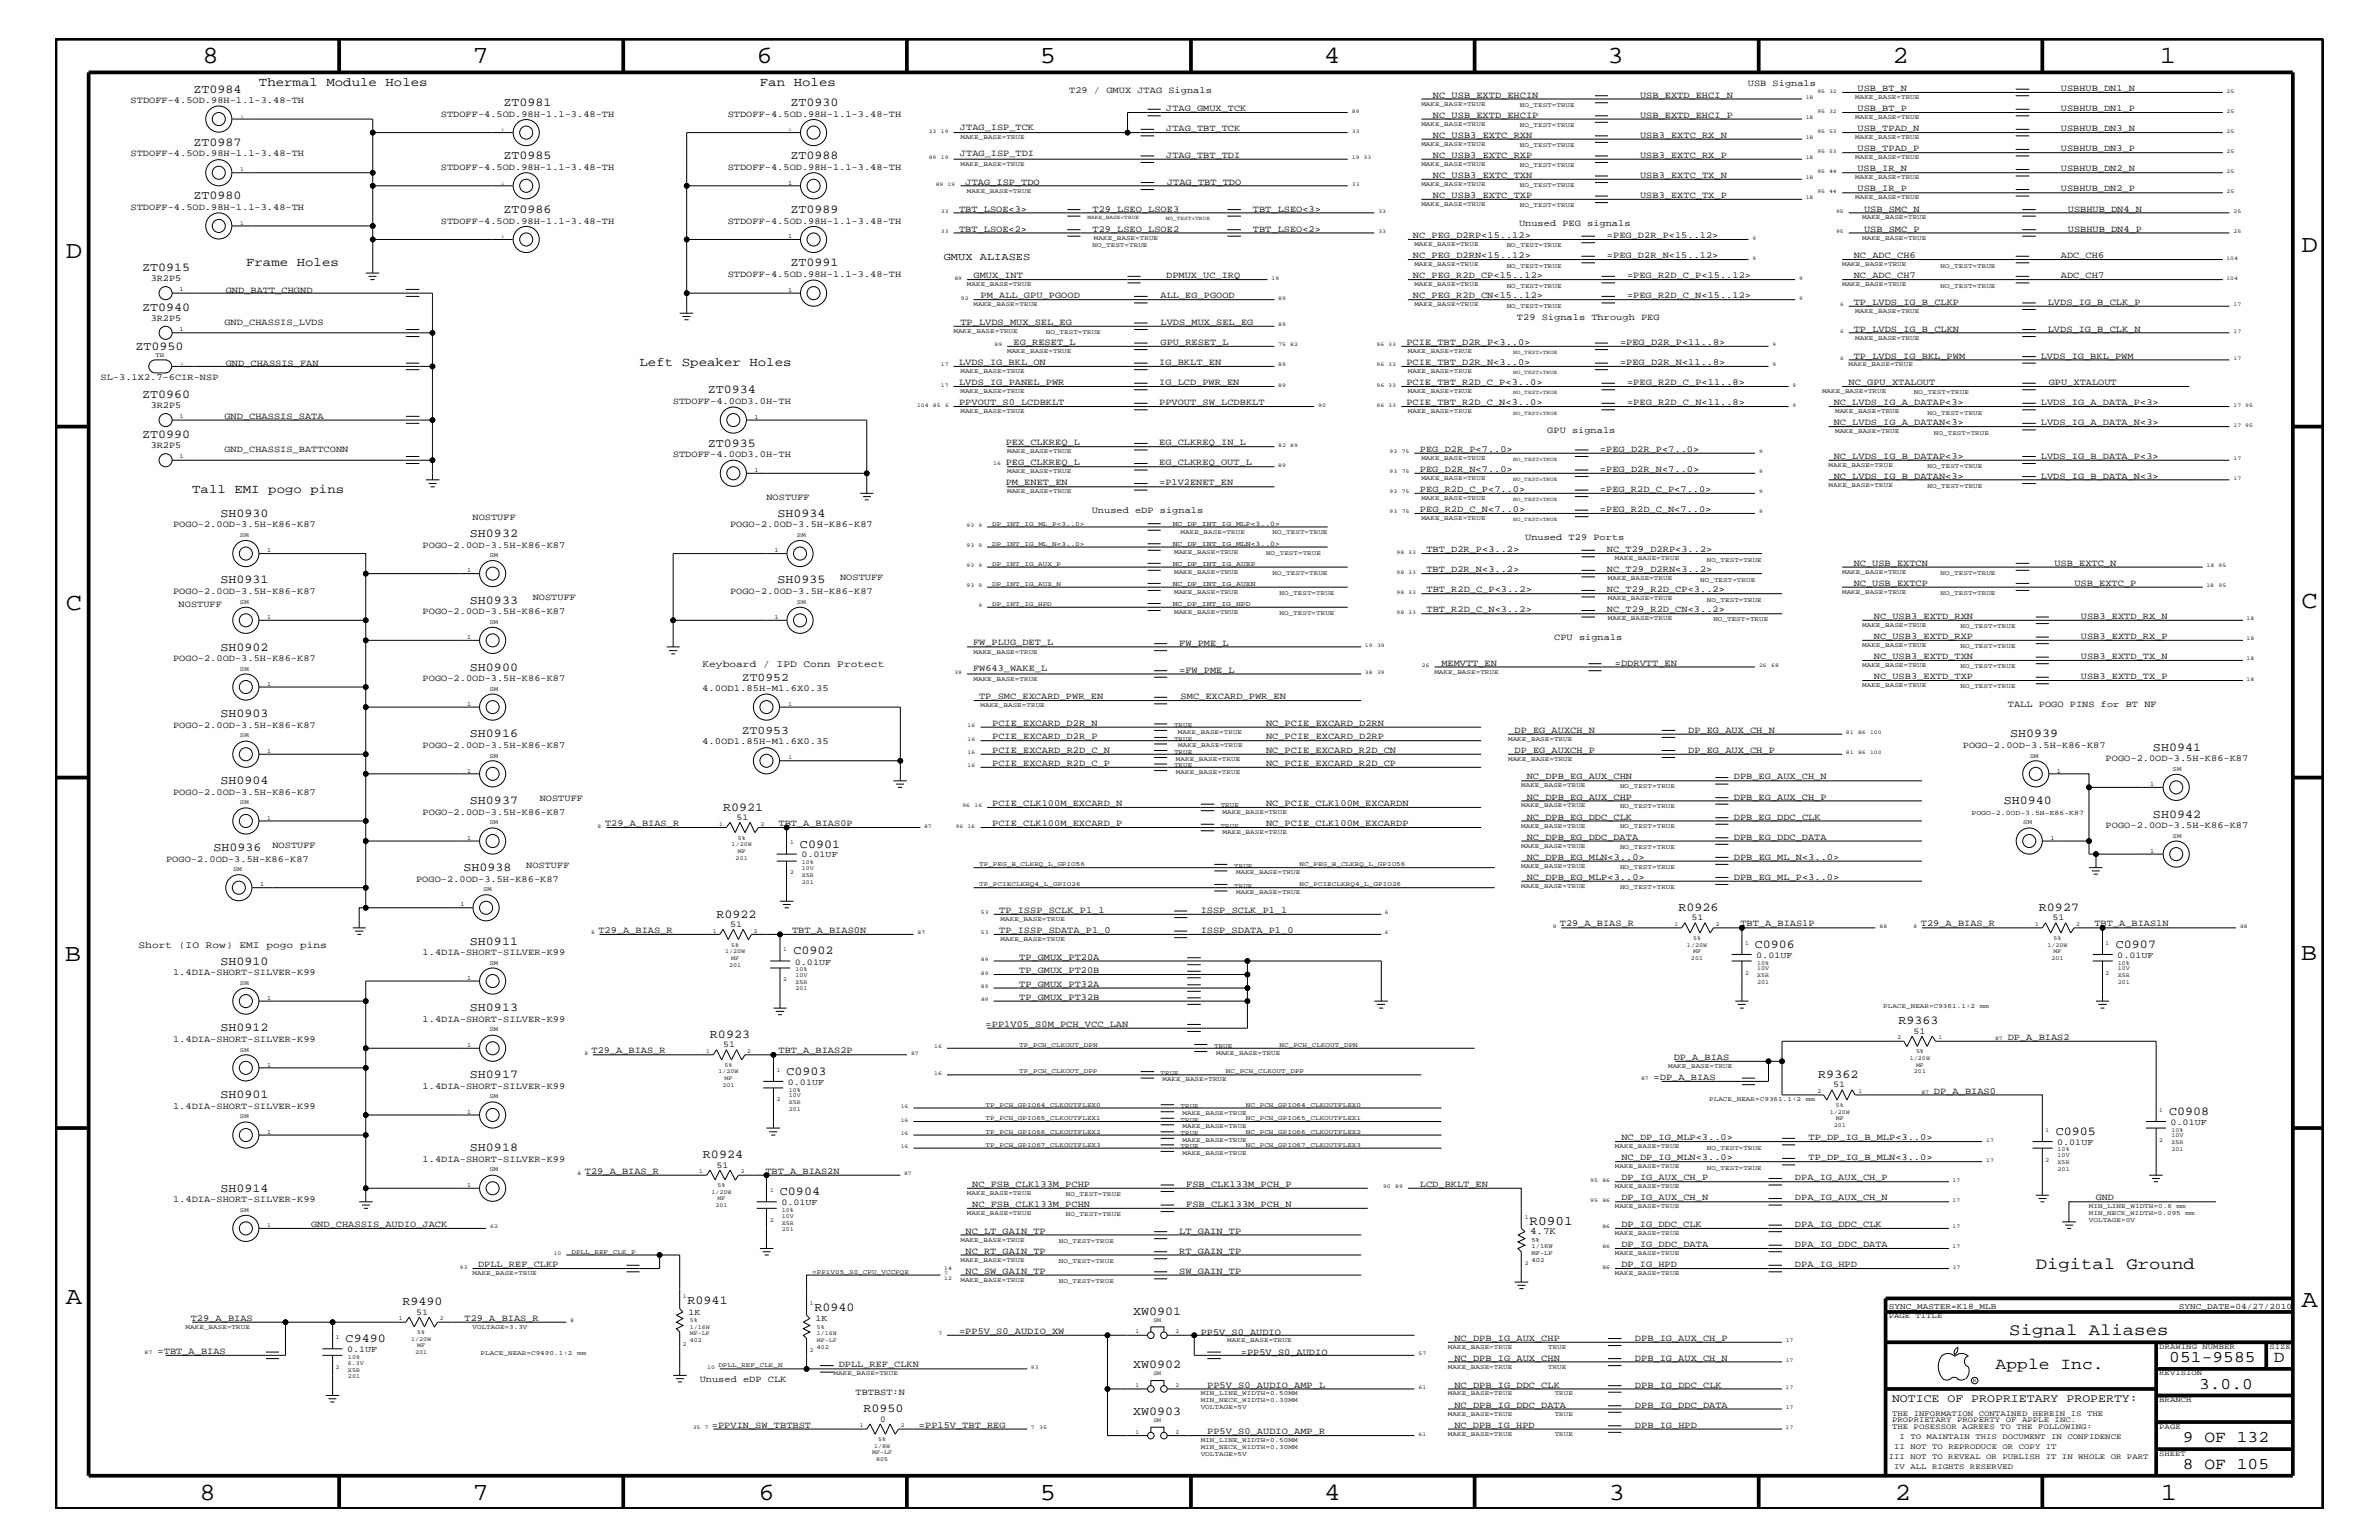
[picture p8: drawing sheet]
<svg xmlns="http://www.w3.org/2000/svg" width="432mm" height="279mm" viewBox="0 0 432 279" stroke-linecap="round" stroke-linejoin="round" font-family="sans-serif">
<defs><g id="words">
<g font-size="4.5">
<text x="36.7" y="11.5">8</text>
<text x="85.8" y="11.5">7</text>
<text x="137.3" y="11.5">6</text>
<text x="188.7" y="11.5">5</text>
<text x="240.3" y="11.5">4</text>
<text x="291.8" y="11.5">3</text>
<text x="343.5" y="11.5">2</text>
<text x="392" y="11.5">1</text>
<text x="11.9" y="46.8">D</text>
<text x="417.7" y="45.7">D</text>
<text x="11.9" y="110.6">C</text>
<text x="417.8" y="110.3">C</text>
<text x="11.8" y="174.3">B</text>
<text x="417.6" y="174.2">B</text>
<text x="11.9" y="236.7">A</text>
<text x="417.8" y="237.1">A</text>
<text x="36.2" y="272.1">8</text>
<text x="85.8" y="272.1">7</text>
<text x="137.7" y="272.1">6</text>
<text x="188.7" y="272.1">5</text>
<text x="240.4" y="272.1">4</text>
<text x="292" y="272.1">3</text>
<text x="343.9" y="272.1">2</text>
<text x="392.2" y="272.1">1</text>
</g>
<g font-size="3">
<text x="369.5" y="230.2">Digital Ground</text>
<text x="364.7" y="242.3">Signal Aliases</text>
<text x="362.2" y="248.4">Apple Inc.</text>
<text x="393.7" y="247.1">051-9585</text>
<text x="399.2" y="252">3.0.0</text>
<text x="412.7" y="247.1">D</text>
<text x="396.2" y="261.6">9 OF 132</text>
<text x="396.2" y="266.6">8 OF 105</text>
</g>
<text font-size="2.4" x="277.6" y="222.2">R0901</text>
<g font-size="2.3">
<text x="47" y="15.6">Thermal Module Holes</text>
<text x="137.9" y="15.6">Fan Holes</text>
<text x="44.7" y="48.3">Frame Holes</text>
<text x="116.1" y="66.5">Left Speaker Holes</text>
<text x="34.9" y="89.5">Tall EMI pogo pins</text>
</g>
<g font-size="2.2">
<text x="35.1" y="16.8">ZT0984</text>
<text x="91.4" y="19.2">ZT0981</text>
<text x="143.5" y="19.2">ZT0930</text>
<text x="35.1" y="26.5">ZT0987</text>
<text x="91.4" y="28.9">ZT0985</text>
<text x="143.5" y="28.9">ZT0988</text>
<text x="35.1" y="36.2">ZT0980</text>
<text x="91.4" y="38.6">ZT0986</text>
<text x="143.5" y="38.6">ZT0989</text>
<text x="25.8" y="49.1">ZT0915</text>
<text x="143.5" y="48.3">ZT0991</text>
<text x="25.8" y="56.4">ZT0940</text>
<text x="24.6" y="63.4">ZT0950</text>
<text x="128.5" y="71.3">ZT0934</text>
<text x="25.8" y="72.2">ZT0960</text>
<text x="25.8" y="79.4">ZT0990</text>
<text x="128.5" y="81.1">ZT0935</text>
<text x="40" y="93.8">SH0930</text>
<text x="141.1" y="93.8">SH0934</text>
<text x="85.3" y="97.4">SH0932</text>
<text x="40" y="105.9">SH0931</text>
<text x="141.1" y="105.9">SH0935</text>
<text x="85.3" y="109.5">SH0933</text>
<text x="40" y="118.1">SH0902</text>
<text x="85.3" y="121.7">SH0900</text>
<text x="40" y="130.2">SH0903</text>
<text x="85.3" y="133.8">SH0916</text>
<text x="364.9" y="133.8">SH0939</text>
<text x="390.8" y="136.2">SH0941</text>
<text x="40" y="142.3">SH0904</text>
<text x="85.3" y="145.9">SH0937</text>
<text x="131.2" y="147.1">R0921</text>
<text x="363.7" y="145.9">SH0940</text>
<text x="390.8" y="148.4">SH0942</text>
<text x="38.7" y="154.4">SH0936</text>
<text x="145.2" y="153.8">C0901</text>
<text x="84.1" y="158">SH0938</text>
<text x="130" y="166.5">R0922</text>
<text x="304.6" y="165.3">R0926</text>
<text x="370.1" y="165.3">R0927</text>
<text x="85.3" y="171.4">SH0911</text>
<text x="144" y="173.2">C0902</text>
<text x="318.5" y="172">C0906</text>
<text x="384" y="172">C0907</text>
<text x="40" y="175">SH0910</text>
<text x="85.3" y="183.5">SH0913</text>
<text x="344.6" y="185.9">R9363</text>
<text x="40" y="187.1">SH0912</text>
<text x="128.9" y="188.3">R0923</text>
<text x="85.3" y="195.6">SH0917</text>
<text x="142.7" y="195">C0903</text>
<text x="330" y="195.6">R9362</text>
<text x="40" y="199.2">SH0901</text>
<text x="393.7" y="202.3">C0908</text>
<text x="85.3" y="208.9">SH0918</text>
<text x="373.1" y="205.9">C0905</text>
<text x="127.6" y="210.2">R0924</text>
<text x="40" y="216.2">SH0914</text>
<text x="141.6" y="216.9">C0904</text>
<text x="73.1" y="236.8">R9490</text>
<text x="124.8" y="236.7">R0941</text>
<text x="147.8" y="237.9">R0940</text>
<text x="205.7" y="238.5">XW0901</text>
<text x="62.7" y="243.5">C9490</text>
<text x="205.7" y="248.2">XW0902</text>
<text x="156.7" y="256.2">R0950</text>
<text x="205.7" y="256.7">XW0903</text>
</g>
<g font-size="2.1">
<text x="134.7" y="123.5">ZT0952</text>
<text x="134.7" y="133.2">ZT0953</text>
<text x="343.4" y="254.4">NOTICE OF PROPRIETARY PROPERTY:</text>
</g>
<text font-size="1.9" x="171.3" y="47.2">GMUX ALIASES</text>
<g font-size="1.8">
<text x="127.5" y="121">Keyboard / IPD Conn Protect</text>
<text x="25.1" y="172">Short (IO Row) EMI pogo pins</text>
<text x="277.7" y="224">4.7K</text>
</g>
<g font-size="1.7">
<text x="194.1" y="16.8">T29 / GMUX JTAG Signals</text>
<text x="260.1" y="17.7">NC_USB_EXTD_EHCIN</text>
<text x="297.7" y="17.7">USB_EXTD_EHCI_N</text>
<text x="317.2" y="15.6">USB Signals</text>
<text x="337.1" y="16.5">USB_BT_N</text>
<text x="374.1" y="16.5">USBHUB_DN1_N</text>
<text x="23.7" y="18.7">STDOFF-4.5OD.98H-1.1-3.48-TH</text>
<text x="80" y="21.2">STDOFF-4.5OD.98H-1.1-3.48-TH</text>
<text x="132.1" y="21.2">STDOFF-4.5OD.98H-1.1-3.48-TH</text>
<text x="174.2" y="23.6">JTAG_ISP_TCK</text>
<text x="211.7" y="20.2">JTAG_GMUX_TCK</text>
<text x="211.7" y="23.8">JTAG_TBT_TCK</text>
<text x="260.1" y="21.4">NC_USB_EXTD_EHCIP</text>
<text x="297.7" y="21.4">USB_EXTD_EHCI_P</text>
<text x="337.1" y="23.8">USB_TPAD_N</text>
<text x="337.1" y="20.2">USB_BT_P</text>
<text x="374.1" y="23.8">USBHUB_DN3_N</text>
<text x="374.1" y="20.2">USBHUB_DN1_P</text>
<text x="23.7" y="28.4">STDOFF-4.5OD.98H-1.1-3.48-TH</text>
<text x="174.2" y="28.4">JTAG_ISP_TDI</text>
<text x="211.7" y="28.6">JTAG_TBT_TDI</text>
<text x="260.1" y="28.6">NC_USB3_EXTC_RXP</text>
<text x="260.1" y="25">NC_USB3_EXTC_RXN</text>
<text x="297.7" y="28.6">USB3_EXTC_RX_P</text>
<text x="297.7" y="25">USB3_EXTC_RX_N</text>
<text x="337.1" y="27.5">USB_TPAD_P</text>
<text x="374.1" y="27.5">USBHUB_DN3_P</text>
<text x="80" y="30.8">STDOFF-4.5OD.98H-1.1-3.48-TH</text>
<text x="132.1" y="30.8">STDOFF-4.5OD.98H-1.1-3.48-TH</text>
<text x="175.3" y="33.6">JTAG_ISP_TDO</text>
<text x="211.8" y="33.6">JTAG_TBT_TDO</text>
<text x="260.1" y="35.9">NC_USB3_EXTC_TXP</text>
<text x="260.1" y="32.3">NC_USB3_EXTC_TXN</text>
<text x="297.7" y="35.9">USB3_EXTC_TX_P</text>
<text x="297.7" y="32.3">USB3_EXTC_TX_N</text>
<text x="337.1" y="31.1">USB_IR_N</text>
<text x="337.1" y="34.7">USB_IR_P</text>
<text x="374.1" y="34.7">USBHUB_DN2_P</text>
<text x="374.1" y="31.1">USBHUB_DN2_N</text>
<text x="23.7" y="38.1">STDOFF-4.5OD.98H-1.1-3.48-TH</text>
<text x="80" y="40.6">STDOFF-4.5OD.98H-1.1-3.48-TH</text>
<text x="132.1" y="40.6">STDOFF-4.5OD.98H-1.1-3.48-TH</text>
<text x="174.1" y="38.4">TBT_LSOE&lt;3&gt;</text>
<text x="198.3" y="38.4">T29_LSEO_LSOE3</text>
<text x="227.4" y="38.4">TBT_LSEO&lt;3&gt;</text>
<text x="275.7" y="41">Unused PEG signals</text>
<text x="338.3" y="38.4">USB_SMC_N</text>
<text x="375.3" y="38.4">USBHUB_DN4_N</text>
<text x="174.1" y="42">TBT_LSOE&lt;2&gt;</text>
<text x="198.3" y="42">T29_LSEO_LSOE2</text>
<text x="227.4" y="42">TBT_LSEO&lt;2&gt;</text>
<text x="256.5" y="43.2">NC_PEG_D2RP&lt;15..12&gt;</text>
<text x="256.5" y="46.8">NC_PEG_D2RN&lt;15..12&gt;</text>
<text x="291.7" y="43.2">=PEG_D2R_P&lt;15..12&gt;</text>
<text x="291.7" y="46.8">=PEG_D2R_N&lt;15..12&gt;</text>
<text x="336.5" y="46.8">NC_ADC_CH6</text>
<text x="338.3" y="42">USB_SMC_P</text>
<text x="374.1" y="46.8">ADC_CH6</text>
<text x="375.3" y="42">USBHUB_DN4_P</text>
<text x="27.3" y="51">3R2P5</text>
<text x="41" y="53.2">GND_BATT_CHGND</text>
<text x="132.1" y="50.2">STDOFF-4.5OD.98H-1.1-3.48-TH</text>
<text x="176.7" y="50.5">GMUX_INT</text>
<text x="211.7" y="50.5">DPMUX_UC_IRQ</text>
<text x="256.5" y="50.5">NC_PEG_R2D_CP&lt;15..12&gt;</text>
<text x="295.3" y="50.5">=PEG_R2D_C_P&lt;15..12&gt;</text>
<text x="336.5" y="50.5">NC_ADC_CH7</text>
<text x="374.1" y="50.5">ADC_CH7</text>
<text x="27.3" y="58.3">3R2P5</text>
<text x="40.7" y="59">GND_CHASSIS_LVDS</text>
<text x="174.3" y="59">TP_LVDS_MUX_SEL_EG</text>
<text x="178" y="54.1">PM_ALL_GPU_PGOOD</text>
<text x="210.7" y="59">LVDS_MUX_SEL_EG</text>
<text x="210.7" y="54.1">ALL_EG_PGOOD</text>
<text x="256.5" y="54.1">NC_PEG_R2D_CN&lt;15..12&gt;</text>
<text x="275.3" y="58">T29 Signals Through PEG</text>
<text x="295.3" y="54.1">=PEG_R2D_C_N&lt;15..12&gt;</text>
<text x="336.5" y="55.3">TP_LVDS_IG_B_CLKP</text>
<text x="371.7" y="55.3">LVDS_IG_B_CLK_P</text>
<text x="184" y="62.6">EG_RESET_L</text>
<text x="210.7" y="62.6">GPU_RESET_L</text>
<text x="255.3" y="62.6">PCIE_TBT_D2R_P&lt;3..0&gt;</text>
<text x="294" y="62.6">=PEG_D2R_P&lt;11..8&gt;</text>
<text x="336.5" y="65.1">TP_LVDS_IG_BKL_PWM</text>
<text x="336.5" y="60.2">TP_LVDS_IG_B_CLKN</text>
<text x="370.4" y="65.1">LVDS_IG_BKL_PWM</text>
<text x="371.7" y="60.2">LVDS_IG_B_CLK_N</text>
<text x="18.2" y="69">SL-3.1X2.7-6CIR-NSP</text>
<text x="41" y="66.5">GND_CHASSIS_FAN</text>
<text x="174.1" y="69.9">LVDS_IG_PANEL_PWR</text>
<text x="174.1" y="66.2">LVDS_IG_BKL_ON</text>
<text x="210.4" y="69.9">IG_LCD_PWR_EN</text>
<text x="210.4" y="66.2">IG_BKLT_EN</text>
<text x="255.3" y="66.2">PCIE_TBT_D2R_N&lt;3..0&gt;</text>
<text x="255.3" y="69.9">PCIE_TBT_R2D_C_P&lt;3..0&gt;</text>
<text x="294" y="66.2">=PEG_D2R_N&lt;11..8&gt;</text>
<text x="295.3" y="69.9">=PEG_R2D_C_P&lt;11..8&gt;</text>
<text x="335.5" y="69.9">NC_GPU_XTALOUT</text>
<text x="371.9" y="69.9">GPU_XTALOUT</text>
<text x="27.3" y="74">3R2P5</text>
<text x="40.7" y="76">GND_CHASSIS_SATA</text>
<text x="122.1" y="73.3">STDOFF-4.0OD3.0H-TH</text>
<text x="174.1" y="73.5">PPVOUT_S0_LCDBKLT</text>
<text x="210.4" y="73.5">PPVOUT_SW_LCDBKLT</text>
<text x="255.3" y="73.5">PCIE_TBT_R2D_C_N&lt;3..0&gt;</text>
<text x="295.3" y="73.5">=PEG_R2D_C_N&lt;11..8&gt;</text>
<text x="332.8" y="77.2">NC_LVDS_IG_A_DATAN&lt;3&gt;</text>
<text x="332.8" y="73.5">NC_LVDS_IG_A_DATAP&lt;3&gt;</text>
<text x="370.4" y="77.2">LVDS_IG_A_DATA_N&lt;3&gt;</text>
<text x="370.4" y="73.5">LVDS_IG_A_DATA_P&lt;3&gt;</text>
<text x="27.3" y="81.3">3R2P5</text>
<text x="40.7" y="82">GND_CHASSIS_BATTCONN</text>
<text x="122.1" y="83">STDOFF-4.0OD3.0H-TH</text>
<text x="182.5" y="80.8">PEX_CLKREQ_L</text>
<text x="210.4" y="80.8">EG_CLKREQ_IN_L</text>
<text x="257.7" y="82">PEG_D2R_P&lt;7..0&gt;</text>
<text x="280.8" y="78.6">GPU signals</text>
<text x="290.4" y="82">=PEG_D2R_P&lt;7..0&gt;</text>
<text x="332.8" y="83.3">NC_LVDS_IG_B_DATAP&lt;3&gt;</text>
<text x="370.4" y="83.3">LVDS_IG_B_DATA_P&lt;3&gt;</text>
<text x="182.5" y="84.4">PEG_CLKREQ_L</text>
<text x="182.5" y="88.1">PM_ENET_EN</text>
<text x="210.4" y="84.4">EG_CLKREQ_OUT_L</text>
<text x="210.4" y="88.1">=P1V2ENET_EN</text>
<text x="257.7" y="89.3">PEG_R2D_C_P&lt;7..0&gt;</text>
<text x="257.7" y="85.6">PEG_D2R_N&lt;7..0&gt;</text>
<text x="290.4" y="85.6">=PEG_D2R_N&lt;7..0&gt;</text>
<text x="290.4" y="89.3">=PEG_R2D_C_P&lt;7..0&gt;</text>
<text x="332.8" y="86.9">NC_LVDS_IG_B_DATAN&lt;3&gt;</text>
<text x="370.4" y="86.9">LVDS_IG_B_DATA_N&lt;3&gt;</text>
<text x="31.4" y="95.7">POGO-2.0OD-3.5H-K86-K87</text>
<text x="85.8" y="94.3">NOSTUFF</text>
<text x="132.5" y="95.7">POGO-2.0OD-3.5H-K86-K87</text>
<text x="139.1" y="90.7">NOSTUFF</text>
<text x="198.2" y="93.2">Unused eDP signals</text>
<text x="257.7" y="92.9">PEG_R2D_C_N&lt;7..0&gt;</text>
<text x="290.4" y="92.9">=PEG_R2D_C_N&lt;7..0&gt;</text>
<text x="76.7" y="99.3">POGO-2.0OD-3.5H-K86-K87</text>
<text x="258.9" y="100.2">TBT_D2R_P&lt;3..2&gt;</text>
<text x="276.8" y="98">Unused T29 Ports</text>
<text x="291.7" y="100.2">NC_T29_D2RP&lt;3..2&gt;</text>
<text x="31.4" y="107.8">POGO-2.0OD-3.5H-K86-K87</text>
<text x="132.5" y="107.8">POGO-2.0OD-3.5H-K86-K87</text>
<text x="152.5" y="105.3">NOSTUFF</text>
<text x="258.9" y="107.5">TBT_R2D_C_P&lt;3..2&gt;</text>
<text x="258.9" y="103.8">TBT_D2R_N&lt;3..2&gt;</text>
<text x="291.7" y="103.8">NC_T29_D2RN&lt;3..2&gt;</text>
<text x="291.7" y="107.5">NC_T29_R2D_CP&lt;3..2&gt;</text>
<text x="336.5" y="106.3">NC_USB_EXTCP</text>
<text x="336.5" y="102.6">NC_USB_EXTCN</text>
<text x="372.9" y="102.6">USB_EXTC_N</text>
<text x="376.5" y="106.3">USB_EXTC_P</text>
<text x="32.4" y="110.2">NOSTUFF</text>
<text x="76.7" y="111.4">POGO-2.0OD-3.5H-K86-K87</text>
<text x="96.7" y="108.9">NOSTUFF</text>
<text x="258.9" y="111.1">TBT_R2D_C_N&lt;3..2&gt;</text>
<text x="291.7" y="111.1">NC_T29_R2D_CN&lt;3..2&gt;</text>
<text x="340.1" y="112.3">NC_USB3_EXTD_RXN</text>
<text x="377.7" y="112.3">USB3_EXTD_RX_N</text>
<text x="176.6" y="117">FW_PLUG_DET_L</text>
<text x="214" y="117.2">FW_PME_L</text>
<text x="282.1" y="116.2">CPU signals</text>
<text x="340.1" y="119.6">NC_USB3_EXTD_TXN</text>
<text x="340.1" y="115.9">NC_USB3_EXTD_RXP</text>
<text x="377.7" y="119.6">USB3_EXTD_TX_N</text>
<text x="377.7" y="115.9">USB3_EXTD_RX_P</text>
<text x="31.4" y="120">POGO-2.0OD-3.5H-K86-K87</text>
<text x="76.7" y="123.6">POGO-2.0OD-3.5H-K86-K87</text>
<text x="127.4" y="125.4">4.0OD1.85H-M1.6X0.35</text>
<text x="176.6" y="121.8">FW643_WAKE_L</text>
<text x="214" y="122">=FW_PME_L</text>
<text x="261.6" y="120.8">MEMVTT_EN</text>
<text x="293.1" y="120.8">=DDRVTT_EN</text>
<text x="340.1" y="123.2">NC_USB3_EXTD_TXP</text>
<text x="377.7" y="123.2">USB3_EXTD_TX_P</text>
<text x="177.7" y="126.9">TP_SMC_EXCARD_PWR_EN</text>
<text x="180.1" y="131.7">PCIE_EXCARD_D2R_N</text>
<text x="214.3" y="126.9">SMC_EXCARD_PWR_EN</text>
<text x="229.8" y="131.7">NC_PCIE_EXCARD_D2RN</text>
<text x="364.4" y="128.3">TALL POGO PINS for BT NF</text>
<text x="31.4" y="132.1">POGO-2.0OD-3.5H-K86-K87</text>
<text x="76.7" y="135.7">POGO-2.0OD-3.5H-K86-K87</text>
<text x="127.4" y="135.1">4.0OD1.85H-M1.6X0.35</text>
<text x="180.1" y="134.1">PCIE_EXCARD_D2R_P</text>
<text x="180.1" y="136.6">PCIE_EXCARD_R2D_C_N</text>
<text x="229.8" y="136.6">NC_PCIE_EXCARD_R2D_CN</text>
<text x="229.8" y="134.1">NC_PCIE_EXCARD_D2RP</text>
<text x="274.9" y="136.6">DP_EG_AUXCH_P</text>
<text x="274.9" y="133">DP_EG_AUXCH_N</text>
<text x="306.4" y="136.6">DP_EG_AUX_CH_P</text>
<text x="306.4" y="133">DP_EG_AUX_CH_N</text>
<text x="356.3" y="135.7">POGO-2.0OD-3.5H-K86-K87</text>
<text x="180.1" y="139">PCIE_EXCARD_R2D_C_P</text>
<text x="229.8" y="139">NC_PCIE_EXCARD_R2D_CP</text>
<text x="277.1" y="141.4">NC_DPB_EG_AUX_CHN</text>
<text x="314.7" y="141.4">DPB_EG_AUX_CH_N</text>
<text x="382.2" y="138.1">POGO-2.0OD-3.5H-K86-K87</text>
<text x="31.4" y="144.2">POGO-2.0OD-3.5H-K86-K87</text>
<text x="76.7" y="147.9">POGO-2.0OD-3.5H-K86-K87</text>
<text x="98" y="145.3">NOSTUFF</text>
<text x="109.8" y="149.9">T29_A_BIAS_R</text>
<text x="141.3" y="149.9">TBT_A_BIAS0P</text>
<text x="180.1" y="149.9">PCIE_CLK100M_EXCARD_P</text>
<text x="180.1" y="146.2">PCIE_CLK100M_EXCARD_N</text>
<text x="229.8" y="149.9">NC_PCIE_CLK100M_EXCARDP</text>
<text x="229.8" y="146.2">NC_PCIE_CLK100M_EXCARDN</text>
<text x="277.1" y="145.1">NC_DPB_EG_AUX_CHP</text>
<text x="277.1" y="148.7">NC_DPB_EG_DDC_CLK</text>
<text x="314.7" y="148.7">DPB_EG_DDC_CLK</text>
<text x="314.7" y="145.1">DPB_EG_AUX_CH_P</text>
<text x="49.4" y="153.8">NOSTUFF</text>
<text x="277.1" y="152.3">NC_DPB_EG_DDC_DATA</text>
<text x="277.1" y="156">NC_DPB_EG_MLN&lt;3..0&gt;</text>
<text x="314.7" y="152.3">DPB_EG_DDC_DATA</text>
<text x="314.7" y="156">DPB_EG_ML_N&lt;3..0&gt;</text>
<text x="382.2" y="150.2">POGO-2.0OD-3.5H-K86-K87</text>
<text x="30.1" y="156.3">POGO-2.0OD-3.5H-K86-K87</text>
<text x="75.5" y="160">POGO-2.0OD-3.5H-K86-K87</text>
<text x="95.5" y="157.4">NOSTUFF</text>
<text x="277.1" y="159.6">NC_DPB_EG_MLP&lt;3..0&gt;</text>
<text x="314.7" y="159.6">DPB_EG_ML_P&lt;3..0&gt;</text>
<text x="181.4" y="165.6">TP_ISSP_SCLK_P1_1</text>
<text x="217.9" y="165.6">ISSP_SCLK_P1_1</text>
<text x="76.7" y="173.3">1.4DIA-SHORT-SILVER-K99</text>
<text x="108.6" y="169.3">T29_A_BIAS_R</text>
<text x="143.8" y="169.3">TBT_A_BIAS0N</text>
<text x="181.4" y="169.3">TP_ISSP_SDATA_P1_0</text>
<text x="217.9" y="169.3">ISSP_SDATA_P1_0</text>
<text x="283.1" y="168.1">T29_A_BIAS_R</text>
<text x="315.9" y="168.1">TBT_A_BIAS1P</text>
<text x="348.7" y="168.1">T29_A_BIAS_R</text>
<text x="380.2" y="168.1">TBT_A_BIAS1N</text>
<text x="31.4" y="176.9">1.4DIA-SHORT-SILVER-K99</text>
<text x="185" y="176.6">TP_GMUX_PT20B</text>
<text x="185" y="174.2">TP_GMUX_PT20A</text>
<text x="185" y="179">TP_GMUX_PT32A</text>
<text x="76.7" y="185.4">1.4DIA-SHORT-SILVER-K99</text>
<text x="185" y="181.4">TP_GMUX_PT32B</text>
<text x="31.4" y="189.1">1.4DIA-SHORT-SILVER-K99</text>
<text x="107.4" y="191.1">T29_A_BIAS_R</text>
<text x="141.3" y="191.1">TBT_A_BIAS2P</text>
<text x="178.9" y="186.3">=PP1V05_S0M_PCH_VCC_LAN</text>
<text x="364.4" y="188.7">DP_A_BIAS2</text>
<text x="76.7" y="197.6">1.4DIA-SHORT-SILVER-K99</text>
<text x="300.1" y="195.9">=DP_A_BIAS</text>
<text x="303.8" y="192.3">DP_A_BIAS</text>
<text x="31.4" y="201.2">1.4DIA-SHORT-SILVER-K99</text>
<text x="351" y="198.4">DP_A_BIAS0</text>
<text x="294.3" y="206.9">NC_DP_IG_MLP&lt;3..0&gt;</text>
<text x="328.3" y="206.9">TP_DP_IG_B_MLP&lt;3..0&gt;</text>
<text x="76.7" y="210.8">1.4DIA-SHORT-SILVER-K99</text>
<text x="106.2" y="213">T29_A_BIAS_R</text>
<text x="138.9" y="213">TBT_A_BIAS2N</text>
<text x="176.4" y="215.3">NC_FSB_CLK133M_PCHP</text>
<text x="215.3" y="215.3">FSB_CLK133M_PCH_P</text>
<text x="257.7" y="215.3">LCD_BKLT_EN</text>
<text x="294.3" y="210.5">NC_DP_IG_MLN&lt;3..0&gt;</text>
<text x="294.3" y="214.2">DP_IG_AUX_CH_P</text>
<text x="325.8" y="214.2">DPA_IG_AUX_CH_P</text>
<text x="328.3" y="210.5">TP_DP_IG_B_MLN&lt;3..0&gt;</text>
<text x="31.4" y="218.1">1.4DIA-SHORT-SILVER-K99</text>
<text x="176.4" y="219">NC_FSB_CLK133M_PCHN</text>
<text x="215.3" y="219">FSB_CLK133M_PCH_N</text>
<text x="294.3" y="217.8">DP_IG_AUX_CH_N</text>
<text x="325.8" y="217.8">DPA_IG_AUX_CH_N</text>
<text x="380.4" y="217.8">GND</text>
<text x="56.5" y="222.6">GND_CHASSIS_AUDIO_JACK</text>
<text x="175.3" y="223.9">NC_LT_GAIN_TP</text>
<text x="175.3" y="227.5">NC_RT_GAIN_TP</text>
<text x="214" y="223.9">LT_GAIN_TP</text>
<text x="214" y="227.5">RT_GAIN_TP</text>
<text x="294.3" y="226.3">DP_IG_DDC_DATA</text>
<text x="294.3" y="222.6">DP_IG_DDC_CLK</text>
<text x="325.8" y="226.3">DPA_IG_DDC_DATA</text>
<text x="325.8" y="222.6">DPA_IG_DDC_CLK</text>
<text x="86.8" y="229.9">DPLL_REF_CLKP</text>
<text x="175.3" y="231.1">NC_SW_GAIN_TP</text>
<text x="214" y="231.1">SW_GAIN_TP</text>
<text x="294.3" y="229.9">DP_IG_HPD</text>
<text x="325.8" y="229.9">DPA_IG_HPD</text>
<text x="34.6" y="239.6">T29_A_BIAS</text>
<text x="84.3" y="239.6">T29_A_BIAS_R</text>
<text x="28.6" y="245.6">=TBT_A_BIAS</text>
<text x="174.1" y="242">=PP5V_S0_AUDIO_XW</text>
<text x="217.9" y="242.3">PP5V_S0_AUDIO</text>
<text x="225.2" y="245.9">=PP5V_S0_AUDIO</text>
<text x="264" y="243.3">NC_DPB_IG_AUX_CHP</text>
<text x="296.8" y="243.3">DPB_IG_AUX_CH_P</text>
<text x="127" y="250.7">Unused eDP CLK</text>
<text x="152.2" y="248.1">DPLL_REF_CLKN</text>
<text x="219.1" y="251.7">PP5V_S0_AUDIO_AMP_L</text>
<text x="264" y="246.9">NC_DPB_IG_AUX_CHN</text>
<text x="264" y="251.7">NC_DPB_IG_DDC_CLK</text>
<text x="296.8" y="251.7">DPB_IG_DDC_CLK</text>
<text x="296.8" y="246.9">DPB_IG_AUX_CH_N</text>
<text x="155.3" y="253.2">TBTBST:N</text>
<text x="264" y="255.4">NC_DPB_IG_DDC_DATA</text>
<text x="296.8" y="255.4">DPB_IG_DDC_DATA</text>
<text x="129.2" y="259">=PPVIN_SW_TBTBST</text>
<text x="166.8" y="259">=PP15V_TBT_REG</text>
<text x="219.1" y="260.2">PP5V_S0_AUDIO_AMP_R</text>
<text x="264" y="259">NC_DPB_IG_HPD</text>
<text x="296.8" y="259">DPB_IG_HPD</text>
</g>
<g font-size="1.6">
<text x="133.7" y="148.8">51</text>
<text x="145.5" y="155.6">0.01UF</text>
<text x="307" y="167">51</text>
<text x="372.5" y="167">51</text>
<text x="132.5" y="168.2">51</text>
<text x="318.8" y="173.8">0.01UF</text>
<text x="384.3" y="173.8">0.01UF</text>
<text x="144.3" y="175">0.01UF</text>
<text x="131.2" y="190">51</text>
<text x="347.3" y="187.6">51</text>
<text x="143" y="196.8">0.01UF</text>
<text x="332.7" y="197.3">51</text>
<text x="373.4" y="207.7">0.01UF</text>
<text x="394" y="204.1">0.01UF</text>
<text x="130" y="211.9">51</text>
<text x="141.8" y="218.6">0.01UF</text>
<text x="75.5" y="238.5">51</text>
<text x="125" y="238.5">1K</text>
<text x="148" y="239.7">1K</text>
<text x="63" y="245.3">0.1UF</text>
<text x="159.8" y="257.9">0</text>
</g>
<g font-size="1.5">
<text x="342.8" y="237.4">SYNC_MASTER=K18_MLB</text>
<text x="395.5" y="237.4">SYNC_DATE=04/27/2010</text>
</g>
<g font-size="1.4">
<text x="342.8" y="239.2">PAGE TITLE</text>
<text x="391.9" y="244.7">DRAWING NUMBER</text>
<text x="411.9" y="244.7">SIZE</text>
<text x="391.9" y="249.5">REVISION</text>
<text x="343.4" y="256.8">THE INFORMATION CONTAINED HEREIN IS THE</text>
<text x="391.9" y="254.4">BRANCH</text>
<text x="343.4" y="259.3">THE POSESSOR AGREES TO THE FOLLOWING:</text>
<text x="343.4" y="258">PROPRIETARY PROPERTY OF APPLE INC.</text>
<text x="343.8" y="262.9">II NOT TO REPRODUCE OR COPY IT</text>
<text x="344.8" y="261.1">I TO MAINTAIN THIS DOCUMENT IN CONFIDENCE</text>
<text x="391.9" y="259.3">PAGE</text>
<text x="342.8" y="264.7">III NOT TO REVEAL OR PUBLISH IT IN WHOLE OR PART</text>
<text x="343.8" y="266.6">IV ALL RIGHTS RESERVED</text>
<text x="391.9" y="264.1">SHEET</text>
</g>
<g font-size="1.3">
<text x="212.9" y="95.4">NC_DP_INT_IG_MLP&lt;3..0&gt;</text>
<text x="212.9" y="99">NC_DP_INT_IG_MLN&lt;3..0&gt;</text>
<text x="212.9" y="102.6">NC_DP_INT_IG_AUXP</text>
<text x="212.9" y="106.3">NC_DP_INT_IG_AUXN</text>
<text x="212.9" y="109.9">NC_DP_INT_IG_HPD</text>
<text x="357.8" y="147.9">POGO-2.0OD-3.5H-K86-K87</text>
</g>
<g font-size="1.2">
<text x="336.7" y="18">MAKE_BASE=TRUE</text>
<text x="258" y="22.9">MAKE_BASE=TRUE</text>
<text x="258" y="19.2">MAKE_BASE=TRUE</text>
<text x="275.8" y="23.1">NO_TEST=TRUE</text>
<text x="275.8" y="19.4">NO_TEST=TRUE</text>
<text x="336.7" y="21.6">MAKE_BASE=TRUE</text>
<text x="174.3" y="25.3">MAKE_BASE=TRUE</text>
<text x="258" y="26.5">MAKE_BASE=TRUE</text>
<text x="275.8" y="26.7">NO_TEST=TRUE</text>
<text x="336.7" y="25.3">MAKE_BASE=TRUE</text>
<text x="336.7" y="28.9">MAKE_BASE=TRUE</text>
<text x="143" y="33.6">1</text>
<text x="174.3" y="30.2">MAKE_BASE=TRUE</text>
<text x="175.5" y="35">MAKE_BASE=TRUE</text>
<text x="258" y="30.2">MAKE_BASE=TRUE</text>
<text x="258" y="33.7">MAKE_BASE=TRUE</text>
<text x="275.8" y="30.3">NO_TEST=TRUE</text>
<text x="275.8" y="34">NO_TEST=TRUE</text>
<text x="336.7" y="32.5">MAKE_BASE=TRUE</text>
<text x="258" y="37.4">MAKE_BASE=TRUE</text>
<text x="275.8" y="37.6">NO_TEST=TRUE</text>
<text x="336.7" y="36.2">MAKE_BASE=TRUE</text>
<text x="338" y="39.8">MAKE_BASE=TRUE</text>
<text x="143" y="43.2">1</text>
<text x="198.3" y="44.9">NO_TEST=TRUE</text>
<text x="198.5" y="43.5">MAKE_BASE=TRUE</text>
<text x="256.7" y="44.6">MAKE_BASE=TRUE</text>
<text x="273.5" y="44.9">NO_TEST=TRUE</text>
<text x="338" y="43.5">MAKE_BASE=TRUE</text>
<text x="32.6" y="52.8">1</text>
<text x="143" y="52.9">1</text>
<text x="175.5" y="51.9">MAKE_BASE=TRUE</text>
<text x="256.7" y="48.3">MAKE_BASE=TRUE</text>
<text x="256.7" y="51.9">MAKE_BASE=TRUE</text>
<text x="273.5" y="48.5">NO_TEST=TRUE</text>
<text x="273.5" y="52.2">NO_TEST=TRUE</text>
<text x="334.3" y="48.3">MAKE_BASE=TRUE</text>
<text x="334.3" y="51.9">MAKE_BASE=TRUE</text>
<text x="352.2" y="48.5">NO_TEST=TRUE</text>
<text x="352.2" y="52.2">NO_TEST=TRUE</text>
<text x="176.7" y="55.6">MAKE_BASE=TRUE</text>
<text x="256.7" y="55.6">MAKE_BASE=TRUE</text>
<text x="273.5" y="55.8">NO_TEST=TRUE</text>
<text x="336.7" y="56.8">MAKE_BASE=TRUE</text>
<text x="28.2" y="64.7">TH</text>
<text x="32.6" y="60.1">1</text>
<text x="173.1" y="60.4">MAKE_BASE=TRUE</text>
<text x="182.8" y="64">MAKE_BASE=TRUE</text>
<text x="189.8" y="60.6">NO_TEST=TRUE</text>
<text x="255.5" y="64">MAKE_BASE=TRUE</text>
<text x="336.7" y="61.7">MAKE_BASE=TRUE</text>
<text x="174.3" y="67.7">MAKE_BASE=TRUE</text>
<text x="174.3" y="71.3">MAKE_BASE=TRUE</text>
<text x="255.5" y="71.3">MAKE_BASE=TRUE</text>
<text x="255.5" y="67.7">MAKE_BASE=TRUE</text>
<text x="330.7" y="71.3">MAKE_BASE=TRUE</text>
<text x="335.5" y="66.5">MAKE_BASE=TRUE</text>
<text x="347.4" y="71.6">NO_TEST=TRUE</text>
<text x="32.6" y="75.8">1</text>
<text x="136.9" y="76">1</text>
<text x="174.3" y="75">MAKE_BASE=TRUE</text>
<text x="255.5" y="75">MAKE_BASE=TRUE</text>
<text x="333.1" y="75">MAKE_BASE=TRUE</text>
<text x="349.8" y="75.2">NO_TEST=TRUE</text>
<text x="32.6" y="83.1">1</text>
<text x="182.8" y="82.2">MAKE_BASE=TRUE</text>
<text x="258" y="83.5">MAKE_BASE=TRUE</text>
<text x="333.1" y="78.6">MAKE_BASE=TRUE</text>
<text x="351" y="78.9">NO_TEST=TRUE</text>
<text x="136.9" y="85.6">1</text>
<text x="182.8" y="89.5">MAKE_BASE=TRUE</text>
<text x="182.8" y="85.9">MAKE_BASE=TRUE</text>
<text x="258" y="87.1">MAKE_BASE=TRUE</text>
<text x="331.9" y="84.7">MAKE_BASE=TRUE</text>
<text x="331.9" y="88.3">MAKE_BASE=TRUE</text>
<text x="349.8" y="84.9">NO_TEST=TRUE</text>
<text x="349.8" y="88.5">NO_TEST=TRUE</text>
<text x="180.1" y="95.4">DP_INT_IG_ML_P&lt;3..0&gt;</text>
<text x="258" y="90.7">MAKE_BASE=TRUE</text>
<text x="258" y="94.3">MAKE_BASE=TRUE</text>
<text x="43.6" y="97.4">SM</text>
<text x="48.5" y="100.2">1</text>
<text x="88.9" y="101">SM</text>
<text x="140.6" y="100.2">1</text>
<text x="144.7" y="97.4">SM</text>
<text x="180.1" y="99">DP_INT_IG_ML_N&lt;3..0&gt;</text>
<text x="213.1" y="100.4">MAKE_BASE=TRUE</text>
<text x="214.3" y="96.8">MAKE_BASE=TRUE</text>
<text x="229.8" y="100.6">NO_TEST=TRUE</text>
<text x="231" y="97">NO_TEST=TRUE</text>
<text x="293.1" y="101.6">MAKE_BASE=TRUE</text>
<text x="309.8" y="101.9">NO_TEST=TRUE</text>
<text x="84.8" y="103.8">1</text>
<text x="180.1" y="102.6">DP_INT_IG_AUX_P</text>
<text x="180.1" y="106.3">DP_INT_IG_AUX_N</text>
<text x="213.1" y="104.1">MAKE_BASE=TRUE</text>
<text x="213.1" y="107.7">MAKE_BASE=TRUE</text>
<text x="231" y="104.3">NO_TEST=TRUE</text>
<text x="232.2" y="107.9">NO_TEST=TRUE</text>
<text x="291.8" y="105.3">MAKE_BASE=TRUE</text>
<text x="308.6" y="105.5">NO_TEST=TRUE</text>
<text x="334.3" y="107.7">MAKE_BASE=TRUE</text>
<text x="334.3" y="104.1">MAKE_BASE=TRUE</text>
<text x="352.2" y="107.9">NO_TEST=TRUE</text>
<text x="352.2" y="104.3">NO_TEST=TRUE</text>
<text x="43.6" y="109.5">SM</text>
<text x="48.5" y="112.3">1</text>
<text x="88.9" y="113.1">SM</text>
<text x="140.6" y="112.3">1</text>
<text x="144.7" y="109.5">SM</text>
<text x="180.1" y="109.9">DP_INT_IG_HPD</text>
<text x="213.1" y="111.4">MAKE_BASE=TRUE</text>
<text x="232.2" y="111.5">NO_TEST=TRUE</text>
<text x="291.8" y="108.9">MAKE_BASE=TRUE</text>
<text x="291.8" y="112.6">MAKE_BASE=TRUE</text>
<text x="309.8" y="109.2">NO_TEST=TRUE</text>
<text x="311" y="112.7">NO_TEST=TRUE</text>
<text x="338" y="113.7">MAKE_BASE=TRUE</text>
<text x="355.9" y="114">NO_TEST=TRUE</text>
<text x="84.8" y="115.9">1</text>
<text x="176.7" y="118.6">MAKE_BASE=TRUE</text>
<text x="338" y="117.4">MAKE_BASE=TRUE</text>
<text x="355.9" y="117.6">NO_TEST=TRUE</text>
<text x="43.6" y="121.7">SM</text>
<text x="48.5" y="124.4">1</text>
<text x="88.9" y="125.3">SM</text>
<text x="176.7" y="123.5">MAKE_BASE=TRUE</text>
<text x="260.4" y="122.3">MAKE_BASE=TRUE</text>
<text x="338" y="121">MAKE_BASE=TRUE</text>
<text x="338" y="124.7">MAKE_BASE=TRUE</text>
<text x="355.9" y="121.3">NO_TEST=TRUE</text>
<text x="355.9" y="124.9">NO_TEST=TRUE</text>
<text x="84.8" y="128">1</text>
<text x="178" y="128.3">MAKE_BASE=TRUE</text>
<text x="213.1" y="131.9">TRUE</text>
<text x="43.6" y="133.8">SM</text>
<text x="48.5" y="136.6">1</text>
<text x="88.9" y="137.4">SM</text>
<text x="213.1" y="136.8">TRUE</text>
<text x="213.1" y="134.4">TRUE</text>
<text x="213.8" y="133.1">MAKE_BASE=TRUE</text>
<text x="213.9" y="135.6">MAKE_BASE=TRUE</text>
<text x="273.7" y="134.4">MAKE_BASE=TRUE</text>
<text x="368.4" y="137.4">SM</text>
<text x="84.8" y="140.2">1</text>
<text x="213.1" y="139.2">TRUE</text>
<text x="213.4" y="138">MAKE_BASE=TRUE</text>
<text x="213.4" y="140.4">MAKE_BASE=TRUE</text>
<text x="273.7" y="138">MAKE_BASE=TRUE</text>
<text x="276.1" y="142.9">MAKE_BASE=TRUE</text>
<text x="294" y="143">NO_TEST=TRUE</text>
<text x="373.3" y="140.2">1</text>
<text x="390.3" y="142.6">1</text>
<text x="394.3" y="139.8">SM</text>
<text x="43.6" y="145.9">SM</text>
<text x="88.9" y="149.5">SM</text>
<text x="221.6" y="146.5">TRUE</text>
<text x="221.9" y="147.7">MAKE_BASE=TRUE</text>
<text x="276.1" y="146.5">MAKE_BASE=TRUE</text>
<text x="294" y="146.7">NO_TEST=TRUE</text>
<text x="367.2" y="149.5">SM</text>
<text x="84.8" y="152.3">1</text>
<text x="221.6" y="150.1">TRUE</text>
<text x="221.9" y="151.3">MAKE_BASE=TRUE</text>
<text x="276.1" y="150.1">MAKE_BASE=TRUE</text>
<text x="276.1" y="153.8">MAKE_BASE=TRUE</text>
<text x="294" y="150.3">NO_TEST=TRUE</text>
<text x="294" y="154">NO_TEST=TRUE</text>
<text x="372.2" y="152.3">1</text>
<text x="390.3" y="154.7">1</text>
<text x="394.3" y="152">SM</text>
<text x="42.3" y="158">SM</text>
<text x="47.2" y="160.8">1</text>
<text x="87.7" y="161.7">SM</text>
<text x="177.7" y="157.2">TP_PEG_B_CLKRQ_L_GPIO56</text>
<text x="177.7" y="160.8">TP_PCIECLKRQ4_L_GPIO26</text>
<text x="224" y="161.1">TRUE</text>
<text x="224" y="157.4">TRUE</text>
<text x="224.4" y="158.6">MAKE_BASE=TRUE</text>
<text x="235.9" y="157.2">NC_PEG_B_CLKRQ_L_GPIO56</text>
<text x="235.9" y="160.8">NC_PCIECLKRQ4_L_GPIO26</text>
<text x="276.1" y="157.4">MAKE_BASE=TRUE</text>
<text x="276.1" y="161.1">MAKE_BASE=TRUE</text>
<text x="294" y="157.6">NO_TEST=TRUE</text>
<text x="294" y="161.2">NO_TEST=TRUE</text>
<text x="83.6" y="164.5">1</text>
<text x="181.6" y="167.1">MAKE_BASE=TRUE</text>
<text x="224.4" y="162.2">MAKE_BASE=TRUE</text>
<text x="181.6" y="170.7">MAKE_BASE=TRUE</text>
<text x="43.6" y="178.7">SM</text>
<text x="84.8" y="177.7">1</text>
<text x="88.9" y="175">SM</text>
<text x="48.5" y="181.4">1</text>
<text x="341.8" y="182.9">PLACE_NEAR=C9361.1:2</text>
<text x="359.3" y="182.9">mm</text>
<text x="43.6" y="190.8">SM</text>
<text x="84.8" y="189.9">1</text>
<text x="88.9" y="187.1">SM</text>
<text x="185" y="189.9">TP_PCH_CLKOUT_DPN</text>
<text x="220.4" y="190.2">TRUE</text>
<text x="220.7" y="191.4">MAKE_BASE=TRUE</text>
<text x="232.2" y="189.9">NC_PCH_CLKOUT_DPN</text>
<text x="48.5" y="193.6">1</text>
<text x="185" y="194.8">TP_PCH_CLKOUT_DPP</text>
<text x="210.7" y="195">TRUE</text>
<text x="211" y="196.2">MAKE_BASE=TRUE</text>
<text x="222.5" y="194.8">NC_PCH_CLKOUT_DPP</text>
<text x="302.8" y="193.7">MAKE_BASE=TRUE</text>
<text x="43.6" y="202.9">SM</text>
<text x="84.8" y="202">1</text>
<text x="88.9" y="199.2">SM</text>
<text x="178.9" y="203.2">TP_PCH_GPIO65_CLKOUTFLEX1</text>
<text x="178.9" y="200.9">TP_PCH_GPIO64_CLKOUTFLEX0</text>
<text x="214.3" y="203.5">TRUE</text>
<text x="214.3" y="201">TRUE</text>
<text x="214.6" y="202.3">MAKE_BASE=TRUE</text>
<text x="226.1" y="203.2">NC_PCH_GPIO65_CLKOUTFLEX1</text>
<text x="226.1" y="200.9">NC_PCH_GPIO64_CLKOUTFLEX0</text>
<text x="310.2" y="199.8">PLACE_NEAR=C9361.1:2</text>
<text x="327.8" y="199.8">mm</text>
<text x="48.5" y="205.7">1</text>
<text x="178.9" y="208.1">TP_PCH_GPIO67_CLKOUTFLEX3</text>
<text x="178.9" y="205.7">TP_PCH_GPIO66_CLKOUTFLEX2</text>
<text x="214.3" y="208.3">TRUE</text>
<text x="214.3" y="205.9">TRUE</text>
<text x="214.6" y="209.6">MAKE_BASE=TRUE</text>
<text x="214.6" y="207.1">MAKE_BASE=TRUE</text>
<text x="214.6" y="204.7">MAKE_BASE=TRUE</text>
<text x="226.1" y="208.1">NC_PCH_GPIO67_CLKOUTFLEX3</text>
<text x="226.1" y="205.7">NC_PCH_GPIO66_CLKOUTFLEX2</text>
<text x="293.1" y="208.3">MAKE_BASE=TRUE</text>
<text x="309.8" y="208.6">NO_TEST=TRUE</text>
<text x="84.8" y="215.3">1</text>
<text x="88.9" y="212.5">SM</text>
<text x="293.1" y="211.9">MAKE_BASE=TRUE</text>
<text x="293.1" y="215.6">MAKE_BASE=TRUE</text>
<text x="309.8" y="212.2">NO_TEST=TRUE</text>
<text x="43.6" y="219.8">SM</text>
<text x="175.5" y="216.9">MAKE_BASE=TRUE</text>
<text x="175.5" y="220.4">MAKE_BASE=TRUE</text>
<text x="193.5" y="217">NO_TEST=TRUE</text>
<text x="193.5" y="220.7">NO_TEST=TRUE</text>
<text x="293.1" y="219.2">MAKE_BASE=TRUE</text>
<text x="379.1" y="221.7">VOLTAGE=0V</text>
<text x="379.1" y="219.2">MIN_LINE_WIDTH=0.6</text>
<text x="379.1" y="220.4">MIN_NECK_WIDTH=0.095</text>
<text x="395.1" y="219.2">mm</text>
<text x="396.7" y="220.4">mm</text>
<text x="103.7" y="227.5">DPLL_REF_CLK_P</text>
<text x="174.3" y="225.3">MAKE_BASE=TRUE</text>
<text x="192.2" y="225.5">NO_TEST=TRUE</text>
<text x="278" y="225.3">5%</text>
<text x="278" y="227.7">MF-LF</text>
<text x="278" y="226.5">1/16W</text>
<text x="293.1" y="227.7">MAKE_BASE=TRUE</text>
<text x="293.1" y="224.1">MAKE_BASE=TRUE</text>
<text x="85.8" y="231.3">MAKE_BASE=TRUE</text>
<text x="147.4" y="231.1">=PP1V05_S0_CPU_VCCPQE</text>
<text x="174.3" y="229">MAKE_BASE=TRUE</text>
<text x="174.3" y="232.6">MAKE_BASE=TRUE</text>
<text x="192.2" y="229.1">NO_TEST=TRUE</text>
<text x="192.2" y="232.8">NO_TEST=TRUE</text>
<text x="278" y="229">402</text>
<text x="293.1" y="231.3">MAKE_BASE=TRUE</text>
<text x="33.7" y="241.1">MAKE_BASE=TRUE</text>
<text x="85.8" y="241.1">VOLTAGE=3.3V</text>
<text x="87.2" y="245.9">PLACE_NEAR=C9490.1:2</text>
<text x="104.8" y="245.9">mm</text>
<text x="222.8" y="243.5">MAKE_BASE=TRUE</text>
<text x="262.8" y="244.7">MAKE_BASE=TRUE</text>
<text x="281" y="244.7">TRUE</text>
<text x="130.4" y="248.1">DPLL_REF_CLK_N</text>
<text x="151.3" y="249.5">MAKE_BASE=TRUE</text>
<text x="262.8" y="248.4">MAKE_BASE=TRUE</text>
<text x="281" y="248.4">TRUE</text>
<text x="217.9" y="255.6">VOLTAGE=5V</text>
<text x="217.9" y="253.2">MIN_LINE_WIDTH=0.50MM</text>
<text x="217.9" y="254.4">MIN_NECK_WIDTH=0.30MM</text>
<text x="262.8" y="256.8">MAKE_BASE=TRUE</text>
<text x="262.8" y="253.2">MAKE_BASE=TRUE</text>
<text x="282.2" y="256.8">TRUE</text>
<text x="282.2" y="253.2">TRUE</text>
<text x="217.9" y="261.6">MIN_LINE_WIDTH=0.50MM</text>
<text x="217.9" y="262.9">MIN_NECK_WIDTH=0.30MM</text>
<text x="262.8" y="260.5">MAKE_BASE=TRUE</text>
<text x="282.2" y="260.5">TRUE</text>
<text x="217.9" y="264.1">VOLTAGE=5V</text>
</g>
<g font-size="1.1">
<text x="43.6" y="31.1">1</text>
<text x="43.6" y="40.8">1</text>
<text x="143.1" y="128">1</text>
<text x="143.1" y="137.8">1</text>
<text x="48.5" y="148.7">1</text>
<text x="130.6" y="149.8">1</text>
<text x="138.1" y="149.8">2</text>
<text x="132.8" y="153.5">1/20W</text>
<text x="133.5" y="156">201</text>
<text x="133.9" y="152.3">5%</text>
<text x="133.9" y="154.7">MF</text>
<text x="143.4" y="153.2">1</text>
<text x="143.4" y="158.6">2</text>
<text x="145.5" y="160.3">201</text>
<text x="145.5" y="156.8">10%</text>
<text x="145.5" y="157.9">10V</text>
<text x="145.5" y="159.1">X5R</text>
<text x="129.4" y="169.2">1</text>
<text x="131.6" y="172.9">1/20W</text>
<text x="132.7" y="171.7">5%</text>
<text x="136.8" y="169.2">2</text>
<text x="142.2" y="172.6">1</text>
<text x="304" y="168">1</text>
<text x="306.2" y="171.7">1/20W</text>
<text x="307.3" y="172.9">MF</text>
<text x="307.3" y="170.5">5%</text>
<text x="311.4" y="168">2</text>
<text x="316.7" y="171.4">1</text>
<text x="369.4" y="168">1</text>
<text x="371.6" y="171.7">1/20W</text>
<text x="372.7" y="172.9">MF</text>
<text x="372.7" y="170.5">5%</text>
<text x="376.9" y="168">2</text>
<text x="382.2" y="171.4">1</text>
<text x="132.3" y="175.4">201</text>
<text x="132.7" y="174.2">MF</text>
<text x="142.2" y="178">2</text>
<text x="144.4" y="177.3">10V</text>
<text x="144.4" y="179.7">201</text>
<text x="144.4" y="176.2">10%</text>
<text x="144.4" y="178.5">X5R</text>
<text x="306.9" y="174.2">201</text>
<text x="316.7" y="176.8">2</text>
<text x="318.9" y="178.5">201</text>
<text x="318.9" y="175">10%</text>
<text x="318.9" y="176.1">10V</text>
<text x="318.9" y="177.3">X5R</text>
<text x="372.4" y="174.2">201</text>
<text x="382.2" y="176.8">2</text>
<text x="384.4" y="177.3">X5R</text>
<text x="384.4" y="178.5">201</text>
<text x="384.4" y="176.1">10V</text>
<text x="384.4" y="175">10%</text>
<text x="128.2" y="191">1</text>
<text x="135.6" y="191">2</text>
<text x="344.4" y="188.6">2</text>
<text x="347.8" y="191.1">5%</text>
<text x="351.9" y="188.6">1</text>
<text x="130.4" y="194.8">1/20W</text>
<text x="131.1" y="197.2">201</text>
<text x="131.5" y="195.9">MF</text>
<text x="131.5" y="193.6">5%</text>
<text x="141" y="194.4">1</text>
<text x="346.7" y="192.3">1/20W</text>
<text x="347.4" y="194.8">201</text>
<text x="347.8" y="193.6">MF</text>
<text x="141" y="199.8">2</text>
<text x="143.2" y="200.3">X5R</text>
<text x="143.2" y="199.1">10V</text>
<text x="143.2" y="201.5">201</text>
<text x="143.2" y="198.1">10%</text>
<text x="329.9" y="198.2">2</text>
<text x="332.1" y="202">1/20W</text>
<text x="333.2" y="203.2">MF</text>
<text x="333.2" y="200.9">5%</text>
<text x="337.3" y="198.2">1</text>
<text x="391.9" y="201.7">1</text>
<text x="332.8" y="204.4">201</text>
<text x="371.3" y="205.3">1</text>
<text x="373.5" y="208.9">10%</text>
<text x="391.9" y="207.1">2</text>
<text x="394.1" y="207.6">X5R</text>
<text x="394.1" y="205.3">10%</text>
<text x="394.1" y="206.4">10V</text>
<text x="394.1" y="208.8">201</text>
<text x="126.9" y="212.8">1</text>
<text x="130.3" y="215.3">5%</text>
<text x="134.5" y="212.8">2</text>
<text x="371.3" y="210.8">2</text>
<text x="373.5" y="212.5">201</text>
<text x="373.5" y="210">10V</text>
<text x="373.5" y="211.3">X5R</text>
<text x="129.2" y="216.6">1/20W</text>
<text x="129.9" y="219">201</text>
<text x="130.3" y="217.8">MF</text>
<text x="139.8" y="216.2">1</text>
<text x="139.8" y="221.7">2</text>
<text x="141.9" y="220.9">10V</text>
<text x="141.9" y="219.8">10%</text>
<text x="276.8" y="221.1">1</text>
<text x="48.5" y="222.6">1</text>
<text x="141.9" y="223.4">201</text>
<text x="141.9" y="222.2">X5R</text>
<text x="276.8" y="229.6">2</text>
<text x="72.4" y="239.5">1</text>
<text x="79.8" y="239.5">2</text>
<text x="124" y="235.6">1</text>
<text x="125.2" y="239.9">5%</text>
<text x="147" y="236.8">1</text>
<text x="209.3" y="239.9">SM</text>
<text x="61" y="242.9">1</text>
<text x="74.6" y="243.3">1/20W</text>
<text x="75.4" y="245.6">201</text>
<text x="75.7" y="244.5">MF</text>
<text x="75.7" y="242">5%</text>
<text x="124" y="244.1">2</text>
<text x="125.2" y="242.3">MF-LF</text>
<text x="125.2" y="241.1">1/16W</text>
<text x="125.2" y="243.5">402</text>
<text x="147" y="245.3">2</text>
<text x="148.3" y="244.7">402</text>
<text x="148.3" y="243.5">MF-LF</text>
<text x="148.3" y="242.3">1/16W</text>
<text x="148.3" y="241.1">5%</text>
<text x="206.1" y="241.9">1</text>
<text x="213.4" y="241.9">2</text>
<text x="61" y="248.4">2</text>
<text x="63.2" y="250">201</text>
<text x="63.2" y="248.9">X5R</text>
<text x="63.2" y="246.5">10%</text>
<text x="63.2" y="247.6">6.3V</text>
<text x="206.1" y="251.6">1</text>
<text x="209.3" y="249.5">SM</text>
<text x="213.4" y="251.6">2</text>
<text x="156" y="258.9">1</text>
<text x="158.3" y="263.8">MF-LF</text>
<text x="158.7" y="262.7">1/8W</text>
<text x="159.4" y="261.4">5%</text>
<text x="163.5" y="258.9">2</text>
<text x="206.1" y="260.1">1</text>
<text x="209.3" y="258">SM</text>
<text x="213.4" y="260.1">2</text>
<text x="159" y="265">805</text>
</g>
<g font-size="1">
<text x="327.7" y="18">18</text>
<text x="329.9" y="16.8">95 32</text>
<text x="404.1" y="16.8">25</text>
<text x="245.4" y="20.4">89</text>
<text x="327.7" y="21.6">18</text>
<text x="329.9" y="20.4">95 32</text>
<text x="404.1" y="20.4">25</text>
<text x="168.6" y="24.1">23</text>
<text x="168.6" y="28.9">89</text>
<text x="170.8" y="24.1">19</text>
<text x="170.8" y="28.9">19</text>
<text x="245.4" y="24.1">33</text>
<text x="245.4" y="28.9">19 33</text>
<text x="327.7" y="28.9">18</text>
<text x="327.7" y="25.3">18</text>
<text x="329.9" y="24.1">95 53</text>
<text x="329.9" y="27.7">95 53</text>
<text x="404.1" y="27.7">25</text>
<text x="404.1" y="24.1">25</text>
<text x="169.8" y="33.7">89 19</text>
<text x="245.4" y="33.7">33</text>
<text x="327.8" y="32.5">18</text>
<text x="329.9" y="31.4">95 44</text>
<text x="329.9" y="35">95 44</text>
<text x="404.1" y="35">25</text>
<text x="404.1" y="31.4">25</text>
<text x="170.8" y="38.6">33</text>
<text x="197.4" y="39.8">MAKE_BASE=TRUE</text>
<text x="211.6" y="40">NO_TEST=TRUE</text>
<text x="250.2" y="38.6">33</text>
<text x="327.7" y="36.2">18</text>
<text x="333.2" y="38.6">95</text>
<text x="405.4" y="38.6">25</text>
<text x="170.8" y="42.3">33</text>
<text x="250.2" y="42.3">33</text>
<text x="318.1" y="47.1">9</text>
<text x="318.1" y="43.5">9</text>
<text x="333.2" y="42.3">95</text>
<text x="404.1" y="47.1">104</text>
<text x="405.4" y="42.3">25</text>
<text x="173.2" y="50.7">89</text>
<text x="230.8" y="50.7">19</text>
<text x="326.6" y="50.7">9</text>
<text x="404.1" y="50.7">104</text>
<text x="174.4" y="54.4">92</text>
<text x="232" y="54.4">89</text>
<text x="232" y="59.2">89</text>
<text x="326.6" y="54.4">9</text>
<text x="334" y="55.6">6</text>
<text x="405.4" y="55.6">17</text>
<text x="180.5" y="62.9">89</text>
<text x="232" y="62.9">75</text>
<text x="234.2" y="62.9">82</text>
<text x="249.8" y="62.9">96 33</text>
<text x="274.7" y="64.3">NO_TEST=TRUE</text>
<text x="321.7" y="62.9">9</text>
<text x="334" y="60.4">6</text>
<text x="334" y="65.3">6</text>
<text x="405.4" y="60.4">17</text>
<text x="405.4" y="65.3">17</text>
<text x="170.8" y="70.1">17</text>
<text x="170.8" y="66.5">17</text>
<text x="232" y="70.1">89</text>
<text x="232" y="66.5">89</text>
<text x="249.9" y="70.1">96 33</text>
<text x="249.9" y="66.5">96 33</text>
<text x="274.7" y="71.6">NO_TEST=TRUE</text>
<text x="274.7" y="67.9">NO_TEST=TRUE</text>
<text x="321.7" y="66.5">9</text>
<text x="325.4" y="70.1">9</text>
<text x="166.5" y="73.8">104</text>
<text x="169.3" y="73.8">85</text>
<text x="171.5" y="73.8">6</text>
<text x="239.3" y="73.8">90</text>
<text x="249.9" y="73.8">96 33</text>
<text x="274.7" y="75.2">NO_TEST=TRUE</text>
<text x="325.4" y="73.8">9</text>
<text x="405.4" y="73.8">17 95</text>
<text x="405.4" y="77.4">17 95</text>
<text x="232" y="81.1">82</text>
<text x="234.2" y="81.1">89</text>
<text x="252.2" y="82.2">93</text>
<text x="254.4" y="82.2">75</text>
<text x="274.7" y="83.7">NO_TEST=TRUE</text>
<text x="319.3" y="82.2">9</text>
<text x="405.4" y="83.5">17</text>
<text x="180.3" y="84.4">16</text>
<text x="232" y="84.7">89</text>
<text x="252.2" y="89.5">93</text>
<text x="252.2" y="85.9">93</text>
<text x="254.4" y="89.5">75</text>
<text x="254.4" y="85.9">75</text>
<text x="274.7" y="87.3">NO_TEST=TRUE</text>
<text x="319.3" y="89.5">9</text>
<text x="319.3" y="85.9">9</text>
<text x="405.4" y="87.1">17</text>
<text x="175.4" y="95.6">93</text>
<text x="177.6" y="95.6">9</text>
<text x="252.2" y="93.2">93</text>
<text x="254.4" y="93.2">75</text>
<text x="274.7" y="91">NO_TEST=TRUE</text>
<text x="274.7" y="94.6">NO_TEST=TRUE</text>
<text x="319.3" y="93.2">9</text>
<text x="175.4" y="99.3">93</text>
<text x="177.6" y="99.3">9</text>
<text x="253.5" y="100.4">98 33</text>
<text x="175.4" y="102.9">93</text>
<text x="175.4" y="106.5">93</text>
<text x="177.6" y="102.9">9</text>
<text x="177.6" y="106.5">9</text>
<text x="253.5" y="107.7">98 33</text>
<text x="253.5" y="104.1">98 33</text>
<text x="400.5" y="106.5">18</text>
<text x="400.5" y="102.9">18</text>
<text x="402.7" y="106.5">95</text>
<text x="402.7" y="102.9">95</text>
<text x="177.6" y="110.2">9</text>
<text x="253.5" y="111.4">98 33</text>
<text x="407.8" y="112.6">18</text>
<text x="247.7" y="117.4">19</text>
<text x="249.9" y="117.4">39</text>
<text x="407.8" y="119.8">18</text>
<text x="407.8" y="116.2">18</text>
<text x="173.2" y="122.3">39</text>
<text x="247.7" y="122.3">38</text>
<text x="249.9" y="122.3">39</text>
<text x="258.1" y="121">26</text>
<text x="319.3" y="121">26</text>
<text x="321.5" y="121">68</text>
<text x="407.8" y="123.5">18</text>
<text x="175.6" y="131.9">16</text>
<text x="175.6" y="134.4">16</text>
<text x="175.6" y="136.8">16</text>
<text x="335" y="136.8">81</text>
<text x="335" y="133.2">81</text>
<text x="337.2" y="136.8">86</text>
<text x="337.2" y="133.2">86</text>
<text x="339.4" y="136.8">100</text>
<text x="339.4" y="133.2">100</text>
<text x="175.6" y="139.2">16</text>
<text x="174.7" y="146.5">96</text>
<text x="176.9" y="146.5">16</text>
<text x="108.5" y="150.1">8</text>
<text x="167.7" y="150.1">87</text>
<text x="173.5" y="150.1">96 16</text>
<text x="178.1" y="165.9">53</text>
<text x="251.4" y="165.9">6</text>
<text x="107.3" y="169.5">8</text>
<text x="166.5" y="169.5">87</text>
<text x="178" y="169.5">53</text>
<text x="251.4" y="169.5">6</text>
<text x="281.9" y="168.3">8</text>
<text x="341.1" y="168.3">88</text>
<text x="347.3" y="168.3">8</text>
<text x="406.6" y="168.3">88</text>
<text x="178" y="176.8">89</text>
<text x="178" y="174.4">89</text>
<text x="178" y="179.3">89</text>
<text x="178.1" y="181.6">89</text>
<text x="106.1" y="191.4">8</text>
<text x="165.4" y="191.4">87</text>
<text x="169.6" y="190.2">16</text>
<text x="362.1" y="188.7">87</text>
<text x="169.6" y="195">16</text>
<text x="297.9" y="195.9">87</text>
<text x="163.5" y="201">16</text>
<text x="163.5" y="203.5">16</text>
<text x="348.7" y="198.4">87</text>
<text x="163.5" y="205.9">16</text>
<text x="163.5" y="208.3">16</text>
<text x="360.5" y="207.1">17</text>
<text x="104.8" y="213.2">8</text>
<text x="164.1" y="213.2">87</text>
<text x="251" y="215.6">90</text>
<text x="253.2" y="215.6">89</text>
<text x="288.6" y="214.4">95</text>
<text x="290.8" y="214.4">86</text>
<text x="354.4" y="214.4">17</text>
<text x="360.5" y="210.8">17</text>
<text x="288.6" y="218">95</text>
<text x="290.8" y="218">86</text>
<text x="354.4" y="218">17</text>
<text x="89" y="222.9">62</text>
<text x="100.5" y="227.7">10</text>
<text x="290.8" y="226.5">86</text>
<text x="290.8" y="222.9">86</text>
<text x="354.4" y="222.9">17</text>
<text x="354.4" y="226.5">17</text>
<text x="83.5" y="230.2">93</text>
<text x="171.4" y="231.3">7</text>
<text x="171.4" y="232.3">12</text>
<text x="171.4" y="230.5">14</text>
<text x="290.8" y="230.2">86</text>
<text x="354.4" y="230.2">17</text>
<text x="103.5" y="239.9">8</text>
<text x="26.2" y="245.6">87</text>
<text x="170.3" y="242.3">7</text>
<text x="257.5" y="245.9">57</text>
<text x="324.1" y="243.5">17</text>
<text x="128.4" y="248.4">10</text>
<text x="187.1" y="248.4">93</text>
<text x="257.5" y="252">61</text>
<text x="324.1" y="252">17</text>
<text x="324.1" y="247.1">17</text>
<text x="358.1" y="250.7">R</text>
<text x="324.1" y="255.6">17</text>
<text x="125.7" y="259.3">35</text>
<text x="127.9" y="259.3">7</text>
<text x="187.1" y="259.3">7</text>
<text x="188.6" y="259.3">35</text>
<text x="257.5" y="260.5">61</text>
<text x="324.1" y="259.3">17</text>
</g>
<g font-size=".8">
<text x="43.7" y="21.4">1</text>
<text x="91" y="23.8">1</text>
<text x="143.2" y="23.8">1</text>
<text x="91" y="33.6">1</text>
<text x="91" y="43.2">1</text>
<text x="32.9" y="66.2">1</text>
</g>
</g></defs>
<g fill="none" stroke="#000" stroke-width=".18">
<path d="M208.3 19.8h2.4M258 18h69.1M289.5 18.6h2.4M289.5 17.4h2.4M334.4 16.8h69.1M365.9 19.8h2.4M365.9 17.4h2.4M365.9 16.2h2.4M42.2 21.6h25.5v2.5M67.7 33.7h25.4M67.7 24.1h25.4M67.7 24.1v7.2h-25.5"/>
<path d="M67.7 31.3v18.2M124.6 33.7v9.7h17M145.2 24.1h-20.6v9.6h20.6M173.1 24.1h31.6M173.1 28.9h71.5M173.1 38.6h76.3M174.3 33.7h70.3M193.7 39.2h2.4M193.7 38h2.4M207 29.5h2.5M207 28.3h2.5M207 34.4h2.5"/>
<path d="M207 33.1h2.5M207 24.7h2.5M207 23.5h2.5M208.3 21h2.4M222.8 39.2h2.4M222.8 38h2.4M244.6 20.4h-39.9v3.7h39.9M258 28.9h69.1M258 21.6h69.1M258 25.2h69.1M258 32.5h69.1M258 36.2h69.1"/>
<path d="M289.5 29.5h2.4M289.5 28.3h2.4M289.5 33.1h2.4M289.5 21h2.4M289.5 24.7h2.4M289.5 31.9h2.4M289.5 35.6h2.4M289.5 22.2h2.4M289.5 25.8h2.4M289.5 36.8h2.4M334.4 20.4h69.1M334.4 24.1h69.1"/>
<path d="M334.4 27.7h69.1M334.4 31.3h69.1M334.4 35h69.1M335.6 38.6h69M365.9 28.3h2.4M365.9 34.4h2.4M365.9 21h2.4M365.9 24.7h2.4M365.9 23.5h2.4M365.9 27.1h2.4M365.9 31.9h2.4M365.9 30.7h2.4"/>
<path d="M365.9 35.6h2.4M367.1 39.2h2.4M367.1 38h2.4M31.2 53.2h47.3v33.9M42.2 41h25.5M66.4 49.5h2.4M66.9 50.1h1.4M67.2 50.7h.8M67.7 43.4h25.4M73.7 53.8h2.4M73.7 59.8h2.4M73.7 52.5h2.4"/>
<path d="M123.4 56.8h2.4M123.9 57.4h1.4M124.2 58h.8M124.6 53.2h20.6M124.6 43.4v13.4M141.6 43.4h3.6M173.1 59.2h58.2M173.1 42.3h76.3M175.5 50.7h54.6M176.7 54.4h54.6M193.7 42.9h2.4M193.7 41.7h2.4"/>
<path d="M204.7 51.3h2.3M204.7 50.1h2.3M205.8 55h2.5M205.8 53.8h2.5M205.8 59.8h2.5M205.8 58.6h2.5M222.8 42.9h2.4M222.8 41.7h2.4M255.5 50.7h70.3M255.5 54.4h70.3M255.5 47.1h61.8M255.5 43.4h61.8"/>
<path d="M287 47.7h2.5M287 46.5h2.5M287 42.9h2.5M287 44h2.5M290.7 51.3h2.4M290.7 50.1h2.4M290.7 55h2.4M290.7 53.8h2.4M334.4 50.7h69.1M334.4 47.1h69.1M335.6 55.6h69M335.6 42.3h69"/>
<path d="M365.9 51.3h2.4M365.9 50.1h2.4M365.9 47.7h2.4M365.9 46.5h2.4M367.1 42.9h2.4M367.1 41.7h2.4M367.1 55h2.4M367.1 59.8h2.4M367.1 56.1h2.4M30 65.3a1.19 1.19 0 0 1 1.2 1.2 1.19 1.19 0 0 1-1.2 1.2M30.1 65.3h-1.9a1.19 1.19 0 0 0-1.2 1.2 1.19 1.19 0 0 0 1.2 1.2h1.9M31.2 60.4h47.3"/>
<path d="M31.2 66.5h47.3M31.2 76.2h47.3M73.7 76.8h2.4M73.7 61.1h2.4M73.7 65.9h2.4M73.7 67.1h2.4M73.7 75.5h2.4M135.5 76.2h21.8v9.7M173.1 73.8h65.4M173.1 70.1h58.2M173.1 66.5h58.2M182.8 62.8h48.5"/>
<path d="M205.8 74.4h2.5M205.8 73.2h2.5M205.8 63.4h2.5M205.8 62.2h2.5M205.8 65.9h2.5M205.8 70.7h2.5M205.8 69.5h2.5M205.8 67.1h2.5M254.4 73.8h70.2M254.4 70.1h70.2M254.4 62.8h66.6M254.4 66.5h66.6"/>
<path d="M289.5 63.4h2.4M289.5 62.2h2.4M289.5 65.9h2.4M289.5 67.1h2.4M290.7 74.4h2.4M290.7 73.2h2.4M290.7 70.7h2.4M290.7 69.5h2.4M331.9 77.4h72.7M331.9 73.8h72.7M334.4 70.1h63M335.6 60.4h69"/>
<path d="M335.6 65.3h69M367.1 78h2.4M367.1 76.8h2.4M367.1 74.4h2.4M367.1 73.2h2.4M367.1 61.1h2.4M367.1 65.9h2.4M367.1 64.7h2.4M367.1 70.7h2.4M367.1 69.5h2.4M31.2 83.5h47.3M73.7 82.8h2.4"/>
<path d="M73.7 84.1h2.4M77.3 87.1h2.5M77.8 87.7h1.5M78.2 88.3h.7M135.5 85.9h21.8v3.6M156.1 89.5h2.4M156.6 90.1h1.5M157 90.7h.7M179.2 95.6h61.8M179.2 99.2h61.8M182.8 81h48.5M182.8 84.7h48.5"/>
<path d="M182.8 88.3h48.5M205.8 81.6h2.5M205.8 80.4h2.5M205.8 88.9h2.5M205.8 85.3h2.5M205.8 87.7h2.5M205.8 84.1h2.5M208.3 96.2h2.4M208.3 95h2.4M208.3 99.8h2.4M208.3 98.7h2.4M256.7 89.5h61.8"/>
<path d="M256.7 93.2h61.8M256.7 82.2h61.8M256.7 85.9h61.8M285.9 81.6h2.4M285.9 90.1h2.4M285.9 88.9h2.4M285.9 93.7h2.4M285.9 92.6h2.4M285.9 82.8h2.4M285.9 86.5h2.4M285.9 85.3h2.4M287 99.8h2.5"/>
<path d="M331.9 87.1h72.7M331.9 83.5h72.7M367.1 82.8h2.4M367.1 86.5h2.4M367.1 87.7h2.4M367.1 84.1h2.4M47 100.4h19.4v3.7h20.6M66.4 116.2h20.6M66.4 112.5v3.7M66.4 104.1v8.4h-19.4M66.4 116.2v8.4h-19.4M121 117.4h2.4"/>
<path d="M121.4 118h1.5M121.8 118.6h.7M122.2 112.5h20.6M142.8 100.4h-20.6v17M175.5 117.4h71.6M179.2 102.9h65.4M179.2 106.5h65.4M179.2 110.2h65.4M208.3 103.5h2.4M208.3 102.2h2.4M208.3 107.1h2.4M208.3 105.9h2.4"/>
<path d="M208.3 110.8h2.4M208.3 109.5h2.4M209.5 118h2.3M209.5 116.8h2.3M258 104.1h61.8M258 100.4h61.8M258 111.4h65.4M258 107.7h65.4M287 103.5h2.5M287 107.1h2.5M287 110.8h2.5M287 111.9h2.5"/>
<path d="M287 101h2.5M287 104.7h2.5M287 108.3h2.5M334.4 102.9h65.4M334.4 106.5h65.4M338 116.2h69.1M338 112.5h69.1M338 119.8h69.1M365.9 103.5h2.4M365.9 102.2h2.4M365.9 107.1h2.4M365.9 105.9h2.4"/>
<path d="M369.5 113.1h2.4M369.5 111.9h2.4M369.5 116.8h2.4M369.5 115.6h2.4M369.5 119.2h2.4M66.4 124.6v3.7M66.4 136.8v3.6M66.4 128.3h20.6M66.4 128.3v8.5h-19.4M141.6 128.3h21.8v9.7h-21.8M163.4 138v3.7M175.5 122.3h71.6"/>
<path d="M176.7 127.1h70.4M178 136.8h90.8M178 131.9h90.8M178 134.4h90.8M178 139.2h90.8M209.5 121.7h2.3M209.5 122.9h2.3M209.5 127.7h2.3M209.5 126.5h2.3M209.5 132.5h2.3M209.5 131.3h2.3M209.5 135h2.3"/>
<path d="M209.5 133.8h2.3M209.5 137.4h2.3M209.5 136.2h2.3M209.5 139.8h2.3M209.5 138.6h2.3M260.4 121h58.1M273.7 136.8h60.7M273.7 133.2h60.7M288.3 121.7h2.4M288.3 120.4h2.4M301.6 132.5h2.5M301.6 133.8h2.5"/>
<path d="M301.6 137.4h2.5M301.6 136.2h2.5M338 123.5h69.1M369.5 120.4h2.4M369.5 124.1h2.4M369.5 122.9h2.4M66.4 152.6h20.6M66.4 140.4h20.6M66.4 148.9v3.7M66.4 140.4v8.5h-19.4M66.4 152.6v8.5h-20.6M110.1 150.1h21.7l.7-.9 .9 1.9 .9-1.9 .9 1.9 1-1.9 .8 1.9 .7-1h29.4"/>
<path d="M141 155h3.6M141 156.2h3.6M142.8 150.1v4.9M142.8 156.2v7.3M162.1 141.7h2.5M162.7 142.3h1.4M163 142.9h.8M176.7 157.4h94.6M178 150.1h90.8M179.2 146.5h89.6M217.9 147.1h2.5M217.9 145.9h2.5"/>
<path d="M217.9 150.7h2.5M217.9 149.5h2.5M220.4 158h2.4M220.4 156.8h2.4M276.1 156.2h72.7M276.1 152.6h72.7M276.1 148.9h72.7M276.1 141.7h72.7M276.1 145.3h72.7M276.1 159.9h72.7M311.3 142.3h2.4M311.3 145.9h2.4"/>
<path d="M311.3 149.5h2.4M311.3 156.8h2.4M311.3 141.1h2.4M311.3 144.7h2.4M311.3 148.4h2.4M311.3 153.2h2.4M311.3 152h2.4M311.3 155.6h2.4M311.3 159.2h2.4M371.9 140.4h7.3v2.5h13.3M379.2 142.9v9.7h-8.5M379.2 157.4h2.4"/>
<path d="M379.2 152.6v2.4h13.3M379.7 158h1.4M380 158.6h.8M380.4 155v2.4M64 168.3h2.4M64.4 168.9h1.6M64.9 169.5h.6M66.4 161.1v3.6M85.8 164.7h-20.6v3.6M87 178h-20.6v3.6h-19.4M108.8 169.5h21.8l.6-.9 1 1.9 .9-1.9 .9 1.9 .9-1.9 .9 1.9M139.8 174.4h3.6"/>
<path d="M139.8 175.6h3.6M141.6 163.5h2.4M141.6 169.5v4.9M141.6 175.6v7.3M142.1 164.1h1.4M142.4 164.7h.8M165.8 169.5h-29.4l-.6 1M176.7 161.1h94.6M180.4 179.3h46v2.3M180.4 176.8h46v2.5M180.4 174.4h46v2.4M180.4 169.5h70.3"/>
<path d="M180.4 165.9h70.3M213.1 168.9h2.4M213.1 166.5h2.4M213.1 165.3h2.4M213.1 170.1h2.4M215.5 175h2.4M215.5 173.8h2.4M215.5 177.4h2.4M215.5 176.2h2.4M215.5 179.9h2.4M215.5 178.7h2.4M220.4 161.6h2.4"/>
<path d="M220.4 160.5h2.4M226.4 174.4h24.3v7.2M283.4 168.3h21.8l.6-.9 1 1.9 .9-1.9 .8 1.9 1-1.9 .9 1.9 .6-1h29.4M311.3 160.5h2.4M314.3 173.2h3.6M314.3 174.4h3.6M316.2 168.3v4.9M316.2 174.4v7.2M348.8 168.3h21.9l.6-.9 .9 1.9 .9-1.9 1 1.9 .8-1.9 1 1.9 .5-1h29.4M379.8 174.4h3.7M379.8 173.2h3.7M381.6 168.3v4.9"/>
<path d="M381.6 174.4v7.2M66.4 181.6v8.6M66.4 193.7v8.6M66.4 190.2h20.6M66.4 190.2v3.5h-19.4M107.6 191.4h21.9l.6-1 .9 1.9 .8-1.9 1 1.9 .9-1.9 .9 1.9 .6-.9h5.2M138.5 196.2h3.7M138.5 197.4h3.7M140.4 197.4v7.3M140.4 182.9h2.4M140.8 183.5h1.5M141.2 184.1h.7"/>
<path d="M164.6 191.4h-24.2v4.8M171.9 195h86.1M171.9 190.2h95.7M180.4 181.6h46v4.9h-47.2M207 195.6h2.5M207 194.4h2.5M215.5 182.2h2.4M215.5 181h2.4M215.5 187.1h2.4M215.5 185.9h2.4M216.8 190.8h2.3M216.8 189.5h2.3"/>
<path d="M249.4 181.6h2.5M250 182.2h1.4M250.3 182.9h.8M304.1 192.6h19.3M315 181.6h2.4M315.4 182.2h1.4M315.8 182.9h.7M316.2 196.8h2.3M316.2 195.6h2.3M321 192.6v3.6h-19.4M346.1 189.8l1-1.8 .9 1.8 .8-1.8 1 1.8 .9-1.8 .6 .9h40.1v14.6M346.1 189.9l-.6-1h-22.1v9.8h7.6l.6 .9 .9-1.9 .9 1.9 1-1.9 .8 1.9 .9-1.9 .6 1h34v8.4"/>
<path d="M380.4 181.6h2.4M380.9 182.2h1.5M381.3 182.9h.7M65.2 218h2.5M65.7 218.6h1.4M66 219.2h.8M66.4 205.9v9.7M66.4 202.3h20.6M66.4 202.3v3.6h-19.4M87 215.6h-20.6v2.4M106.4 213.2h21.9l.6-.9 .9 1.8 .8-1.8 1 1.8 .9-1.8 .9 1.8M137.3 219.2h3.7"/>
<path d="M137.3 218h3.7M139.1 213.2v4.8M139.1 219.2v7.3M139.1 204.7h2.5M139.6 205.3h1.5M140 205.9h.7M163.4 213.2h-29.4l-.6 .9M165.8 208.3h95.8M165.8 205.9h95.8M165.8 203.5h95.8M165.8 201h95.8M175.5 219.2h72.8"/>
<path d="M175.5 215.6h72.8M210.7 205.3h2.4M210.7 207.7h2.4M210.7 206.5h2.4M210.7 215h2.4M210.7 218.6h2.4M210.7 201.7h2.4M210.7 200.4h2.4M210.7 204.1h2.4M210.7 202.9h2.4M210.7 208.9h2.4M210.7 216.2h2.4"/>
<path d="M210.7 219.8h2.4M255.5 215.6h20.6v7.3l.7 .6-1.3 .6 1.3 .6-1.3 .6 1.3 .6-1.3 .6 .6 .6v5.5M293.1 207.1h66.7M293.1 210.8h66.7M293.1 218h60.7M293.1 214.4h60.7M321 217.4h2.4M321 213.8h2.4M321 215h2.4M321 218.6h2.4M323.4 211.4h2.4M323.4 210.2h2.4"/>
<path d="M323.4 207.7h2.4M323.4 206.5h2.4M368.9 208.3h3.7M368.9 207.1h3.7M369.5 216.9h2.4M370 217.4h1.5M370.4 218h.6M370.7 208.3v8.6M389.5 204.7h3.6M389.5 203.5h3.6M390.1 213.2h2.4M390.6 213.8h1.4"/>
<path d="M390.9 214.4h.8M391.4 204.7v8.5M402.2 218h-26.7v3.7M34.9 239.9h25.5M47 222.9h41.2M51.8 239.9v6h-21.7M102.8 239.9h-23.4l-.6 .9M102.8 227.7h20.6v9.7l.6 .6-1.2 .6 1.2 .6-1.2 .7 1.2 .6-1.2 .6 .6 .6v7.8M113.7 230.7h2.4M113.7 229.6h2.4M119.7 227.7v2.4h-33.9M137.9 226.5h2.5"/>
<path d="M138.4 227.1h1.5M138.8 227.7h.7M170.7 231.3h-24.3v7.3l.6 .6-1.2 .7 1.2 .6-1.2 .6 1.2 .6-1.2 .6 .6 .5v5.6h40M174.3 227.7h72.8M174.3 224.1h72.8M174.3 231.3h72.8M209.5 227.1h2.3M209.5 230.7h2.3M209.5 223.5h2.3M209.5 224.7h2.3M209.5 228.4h2.3M209.5 232h2.3"/>
<path d="M274.9 232.6h2.5M275.4 233.2h1.5M275.8 233.8h.7M293.1 226.5h60.7M293.1 230.1h60.7M293.1 222.9h60.7M321 227.1h2.4M321 230.7h2.4M321 229.6h2.4M321 222.3h2.4M321 225.9h2.4M321 223.5h2.4"/>
<path d="M374.3 221.7h2.5M374.8 222.3h1.5M375.2 222.9h.7M48.3 246.5h2.3M48.3 245.3h2.3M58.5 244.7h3.6M58.5 245.9h3.6M59.1 253.2h2.5M59.6 253.8h1.4M59.9 254.4h.8M60.4 245.9v7.3M78.8 240.7l-.9-1.7-.8 1.7-1-1.7-.9 1.7-.9-1.7-.6 .9h-13.3v4.8"/>
<path d="M122.2 249.5h2.4M122.7 250.1h1.4M123 250.7h.8M129.5 259.3h27.8l.6-1 .9 1.9 1-1.9 .9 1.9 .9-1.9 .9 1.9 .6-.9h23.3M130.6 248.4h15.8M148.9 247.8h2.4M148.9 248.9h2.4M171.9 242.3h36.4M201 252h7.3M201 242.3v18.2h7.3M208.9 241.7v-1h2.4v1M208.9 251.4v-.9h2.4v.9"/>
<path d="M208.9 259.9v-1h2.4v1M211.8 242.3h5v3.6h39.9M211.8 252h44.9M216.8 242.3h39.9M219.1 246.5h2.5M219.1 245.3h2.5M262.8 252h60.6M262.8 259.3h60.6M262.8 243.5h60.6M262.8 247.1h60.6M262.8 255.6h60.6M291.9 246.5h2.4"/>
<path d="M291.9 252.6h2.4M291.9 251.4h2.4M291.9 244.1h2.4M291.9 242.9h2.4M291.9 247.8h2.4M291.9 259.9h2.4M291.9 258.7h2.4M291.9 256.2h2.4M291.9 255h2.4M352.4 246.1a1.69 1.69 0 0 1 2.4 0M352.4 246a3.3 3.3 0 0 0 .3 4.1M352.6 250.2l.7 .2 .7-.2"/>
<path d="M354 250.2l.7-.3 .7 .3M354.8 246.1a1.69 1.69 0 0 1 2.5 0M355.3 250.2l.7 .2 .7-.2M355.3 244.4l.1 .3a1.18 1.18 0 0 1-.6 1M355.4 244.4a.99 .99 0 0 0-.6 1.4M357.2 246a1.04 1.04 0 0 0-.6 1 1.04 1.04 0 0 0 .6 1M357.3 248l.1 .7a2.11 2.11 0 0 1-.6 1.5M211.8 260.5h44.9"/>
<circle cx="39.7" cy="21.6" r="2.37"/>
<circle cx="39.7" cy="31.3" r="2.37"/>
<circle cx="39.7" cy="21.6" r="1.19"/>
<circle cx="39.7" cy="31.3" r="1.19"/>
<circle cx="67.7" cy="33.7" r=".42"/>
<circle cx="67.7" cy="31.3" r=".42"/>
<circle cx="67.7" cy="24.1" r=".42"/>
<circle cx="95.5" cy="24.1" r="2.37"/>
<circle cx="95.5" cy="33.7" r="2.37"/>
<circle cx="95.5" cy="33.7" r="1.19"/>
<circle cx="95.5" cy="24.1" r="1.19"/>
<circle cx="124.6" cy="33.7" r=".42"/>
<circle cx="147.7" cy="24.1" r="2.37"/>
<circle cx="147.7" cy="33.7" r="2.37"/>
<circle cx="147.7" cy="33.7" r="1.19"/>
<circle cx="147.7" cy="24.1" r="1.19"/>
<circle cx="204.7" cy="24.1" r=".42"/>
<circle cx="30.1" cy="53.2" r="1.19"/>
<circle cx="39.7" cy="41" r="2.37"/>
<circle cx="39.7" cy="41" r="1.19"/>
<circle cx="67.7" cy="43.4" r=".42"/>
<circle cx="67.7" cy="41" r=".42"/>
<circle cx="95.5" cy="43.4" r="2.37"/>
<circle cx="95.5" cy="43.4" r="1.19"/>
<circle cx="124.6" cy="53.2" r=".42"/>
<circle cx="124.6" cy="43.4" r=".42"/>
<circle cx="147.7" cy="43.4" r="2.37"/>
<circle cx="147.7" cy="53.2" r="2.37"/>
<circle cx="147.7" cy="53.2" r="1.19"/>
<circle cx="147.7" cy="43.4" r="1.19"/>
<circle cx="30.1" cy="76.2" r="1.19"/>
<circle cx="30.1" cy="60.4" r="1.19"/>
<circle cx="78.5" cy="66.5" r=".42"/>
<circle cx="78.5" cy="76.2" r=".42"/>
<circle cx="78.5" cy="60.4" r=".42"/>
<circle cx="133.1" cy="76.2" r="2.37"/>
<circle cx="133.1" cy="76.2" r="1.19"/>
<circle cx="30.1" cy="83.5" r="1.19"/>
<circle cx="78.5" cy="83.5" r=".42"/>
<circle cx="133.1" cy="85.9" r="2.37"/>
<circle cx="133.1" cy="85.9" r="1.19"/>
<circle cx="157.3" cy="85.9" r=".42"/>
<circle cx="44.6" cy="100.4" r="2.37"/>
<circle cx="44.6" cy="112.5" r="2.37"/>
<circle cx="44.6" cy="100.4" r="1.19"/>
<circle cx="44.6" cy="112.5" r="1.19"/>
<circle cx="66.4" cy="116.2" r=".42"/>
<circle cx="66.4" cy="112.5" r=".42"/>
<circle cx="66.4" cy="104.1" r=".42"/>
<circle cx="89.4" cy="104.1" r="2.37"/>
<circle cx="89.4" cy="116.2" r="2.37"/>
<circle cx="89.4" cy="116.2" r="1.19"/>
<circle cx="89.4" cy="104.1" r="1.19"/>
<circle cx="122.2" cy="112.5" r=".42"/>
<circle cx="145.2" cy="100.4" r="1.19"/>
<circle cx="145.2" cy="112.5" r="1.19"/>
<circle cx="145.2" cy="100.4" r="2.37"/>
<circle cx="145.2" cy="112.5" r="2.37"/>
<circle cx="44.6" cy="124.6" r="2.37"/>
<circle cx="44.6" cy="136.8" r="2.37"/>
<circle cx="44.6" cy="124.6" r="1.19"/>
<circle cx="44.6" cy="136.8" r="1.19"/>
<circle cx="66.4" cy="124.6" r=".42"/>
<circle cx="66.4" cy="136.8" r=".42"/>
<circle cx="66.4" cy="128.3" r=".42"/>
<circle cx="89.4" cy="128.3" r="2.37"/>
<circle cx="89.4" cy="128.3" r="1.19"/>
<circle cx="139.1" cy="128.3" r="2.37"/>
<circle cx="139.1" cy="138" r="2.37"/>
<circle cx="139.1" cy="128.3" r="1.19"/>
<circle cx="139.1" cy="138" r="1.19"/>
<circle cx="163.4" cy="138" r=".42"/>
<circle cx="44.6" cy="148.9" r="2.37"/>
<circle cx="44.6" cy="148.9" r="1.19"/>
<circle cx="66.4" cy="152.6" r=".42"/>
<circle cx="66.4" cy="140.4" r=".42"/>
<circle cx="66.4" cy="148.9" r=".42"/>
<circle cx="89.4" cy="140.4" r="2.37"/>
<circle cx="89.4" cy="152.6" r="2.37"/>
<circle cx="89.4" cy="152.6" r="1.19"/>
<circle cx="89.4" cy="140.4" r="1.19"/>
<circle cx="142.8" cy="150.1" r=".42"/>
<circle cx="368.3" cy="152.6" r="1.19"/>
<circle cx="368.3" cy="152.6" r="2.37"/>
<circle cx="369.5" cy="140.4" r="1.19"/>
<circle cx="369.5" cy="140.4" r="2.37"/>
<circle cx="379.2" cy="152.6" r=".42"/>
<circle cx="379.2" cy="142.9" r=".42"/>
<circle cx="380.4" cy="155" r=".42"/>
<circle cx="395" cy="155" r="1.19"/>
<circle cx="395" cy="142.9" r="1.19"/>
<circle cx="395" cy="155" r="2.37"/>
<circle cx="395" cy="142.9" r="2.37"/>
<circle cx="43.4" cy="161.1" r="2.37"/>
<circle cx="43.4" cy="161.1" r="1.19"/>
<circle cx="66.4" cy="164.7" r=".42"/>
<circle cx="66.4" cy="161.1" r=".42"/>
<circle cx="88.2" cy="164.7" r="1.19"/>
<circle cx="88.2" cy="164.7" r="2.37"/>
<circle cx="89.4" cy="178" r="2.37"/>
<circle cx="89.4" cy="178" r="1.19"/>
<circle cx="141.6" cy="169.5" r=".42"/>
<circle cx="226.4" cy="176.8" r=".42"/>
<circle cx="226.4" cy="179.3" r=".42"/>
<circle cx="226.4" cy="174.4" r=".42"/>
<circle cx="316.2" cy="168.3" r=".42"/>
<circle cx="381.6" cy="168.3" r=".42"/>
<circle cx="44.6" cy="193.7" r="2.37"/>
<circle cx="44.6" cy="181.6" r="2.37"/>
<circle cx="44.6" cy="193.7" r="1.19"/>
<circle cx="44.6" cy="181.6" r="1.19"/>
<circle cx="66.4" cy="193.7" r=".42"/>
<circle cx="66.4" cy="181.6" r=".42"/>
<circle cx="66.4" cy="190.2" r=".42"/>
<circle cx="89.4" cy="190.2" r="2.37"/>
<circle cx="89.4" cy="190.2" r="1.19"/>
<circle cx="140.4" cy="191.4" r=".42"/>
<circle cx="226.4" cy="181.6" r=".42"/>
<circle cx="321" cy="192.6" r=".42"/>
<circle cx="323.4" cy="192.6" r=".42"/>
<circle cx="44.6" cy="205.9" r="2.37"/>
<circle cx="44.6" cy="205.9" r="1.19"/>
<circle cx="66.4" cy="215.6" r=".42"/>
<circle cx="66.4" cy="202.3" r=".42"/>
<circle cx="66.4" cy="205.9" r=".42"/>
<circle cx="89.4" cy="215.6" r="2.37"/>
<circle cx="89.4" cy="202.3" r="2.37"/>
<circle cx="89.4" cy="215.6" r="1.19"/>
<circle cx="89.4" cy="202.3" r="1.19"/>
<circle cx="139.1" cy="213.2" r=".42"/>
<circle cx="44.6" cy="222.9" r="2.37"/>
<circle cx="44.6" cy="222.9" r="1.19"/>
<circle cx="51.8" cy="239.9" r=".42"/>
<circle cx="60.4" cy="239.9" r=".42"/>
<circle cx="119.7" cy="227.7" r=".42"/>
<circle cx="146.4" cy="248.4" r=".42"/>
<circle cx="201" cy="242.3" r=".42"/>
<circle cx="201" cy="252" r=".42"/>
<circle cx="208.9" cy="242.3" r=".59"/>
<circle cx="208.9" cy="252" r=".59"/>
<circle cx="211.3" cy="242.3" r=".59"/>
<circle cx="211.3" cy="252" r=".59"/>
<circle cx="216.8" cy="242.3" r=".42"/>
<circle cx="358.4" cy="250.5" r=".59"/>
<circle cx="208.9" cy="260.5" r=".59"/>
<circle cx="211.3" cy="260.5" r=".59"/>
</g>
<g fill="none" stroke="#000" stroke-width=".68" stroke-linecap="butt">
<path d="M10.1 7h411.6v266.8h-411.6zM16.1 13.1h400.1v254.6h-400.1zM61.6 7v6.1M113.1 7v6.1M164.6 7v6.1M216.2 7v6.1M267.6 7v6.1M319.2 7v6.1M370.7 7v6.1M10.1 77.4h6M416.2 77.4h5.5M10.1 141.1h6"/>
<path d="M416.2 141.1h5.5M10.1 204.7h6M416.2 204.7h5.5M342.2 238h74M416.2 235.6h-74v32.1M342.2 243.5h74M342.2 252h49.2M391.4 258h24.8M391.4 253.2h24.8M391.4 248.4h24.8M391.4 243.5v24.2M411.3 243.5v4.9"/>
<path d="M61.6 267.7v6.1M113.1 267.7v6.1M164.6 267.7v6.1M216.2 268v5.8M267.6 267.7v6.1M319.2 267.7v6.1M370.7 267.7v6.1M391.4 262.9h24.8"/>
</g>
<g fill="#000">
<circle cx="67.7" cy="33.7" r=".42"/>
<circle cx="67.7" cy="31.3" r=".42"/>
<circle cx="67.7" cy="24.1" r=".42"/>
<circle cx="124.6" cy="33.7" r=".42"/>
<circle cx="204.7" cy="24.1" r=".42"/>
<circle cx="67.7" cy="43.4" r=".42"/>
<circle cx="67.7" cy="41" r=".42"/>
<circle cx="124.6" cy="53.2" r=".42"/>
<circle cx="124.6" cy="43.4" r=".42"/>
<circle cx="78.5" cy="66.5" r=".42"/>
<circle cx="78.5" cy="76.2" r=".42"/>
<circle cx="78.5" cy="60.4" r=".42"/>
<circle cx="78.5" cy="83.5" r=".42"/>
<circle cx="157.3" cy="85.9" r=".42"/>
<circle cx="66.4" cy="116.2" r=".42"/>
<circle cx="66.4" cy="112.5" r=".42"/>
<circle cx="66.4" cy="104.1" r=".42"/>
<circle cx="122.2" cy="112.5" r=".42"/>
<circle cx="66.4" cy="124.6" r=".42"/>
<circle cx="66.4" cy="136.8" r=".42"/>
<circle cx="66.4" cy="128.3" r=".42"/>
<circle cx="163.4" cy="138" r=".42"/>
<circle cx="66.4" cy="152.6" r=".42"/>
<circle cx="66.4" cy="140.4" r=".42"/>
<circle cx="66.4" cy="148.9" r=".42"/>
<circle cx="142.8" cy="150.1" r=".42"/>
<circle cx="379.2" cy="152.6" r=".42"/>
<circle cx="379.2" cy="142.9" r=".42"/>
<circle cx="380.4" cy="155" r=".42"/>
<circle cx="66.4" cy="164.7" r=".42"/>
<circle cx="66.4" cy="161.1" r=".42"/>
<circle cx="141.6" cy="169.5" r=".42"/>
<circle cx="226.4" cy="176.8" r=".42"/>
<circle cx="226.4" cy="179.3" r=".42"/>
<circle cx="226.4" cy="174.4" r=".42"/>
<circle cx="316.2" cy="168.3" r=".42"/>
<circle cx="381.6" cy="168.3" r=".42"/>
<circle cx="66.4" cy="193.7" r=".42"/>
<circle cx="66.4" cy="181.6" r=".42"/>
<circle cx="66.4" cy="190.2" r=".42"/>
<circle cx="140.4" cy="191.4" r=".42"/>
<circle cx="226.4" cy="181.6" r=".42"/>
<circle cx="321" cy="192.6" r=".42"/>
<circle cx="323.4" cy="192.6" r=".42"/>
<circle cx="66.4" cy="215.6" r=".42"/>
<circle cx="66.4" cy="202.3" r=".42"/>
<circle cx="66.4" cy="205.9" r=".42"/>
<circle cx="139.1" cy="213.2" r=".42"/>
<circle cx="51.8" cy="239.9" r=".42"/>
<circle cx="60.4" cy="239.9" r=".42"/>
<circle cx="119.7" cy="227.7" r=".42"/>
<circle cx="146.4" cy="248.4" r=".42"/>
<circle cx="201" cy="242.3" r=".42"/>
<circle cx="201" cy="252" r=".42"/>
<circle cx="216.8" cy="242.3" r=".42"/>
</g>
<use href="#words"/>
</svg>
